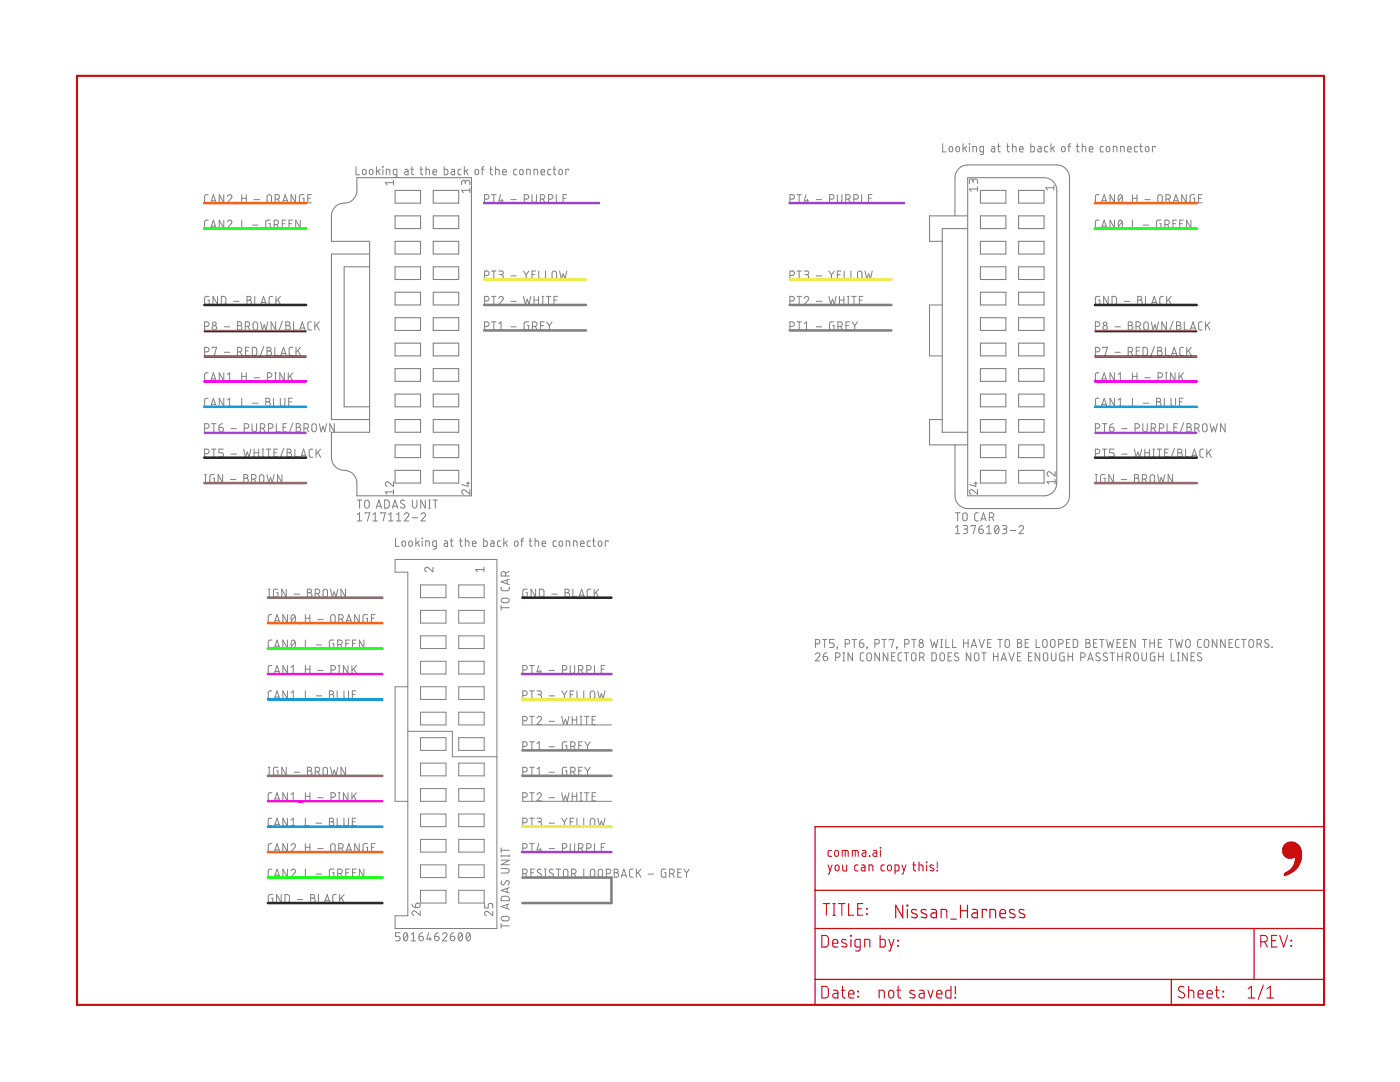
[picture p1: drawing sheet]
<svg xmlns="http://www.w3.org/2000/svg" width="279mm" height="216mm" viewBox="0 0 279 216" stroke-linecap="round" stroke-linejoin="round" font-family="sans-serif">
<g fill="none" stroke="#808080" stroke-width=".2">
<path d="M41.6 38.8l-.5 .1-.3 .3 .1 1.2 .7 .1M44.7 38.8v1.7l-.9-1.7v1.7M45.4 39.2a.44 .44 0 0 1 .6-.3 .44 .44 0 0 1 .1 .7l-.7 .9h.9M48.2 38.8v1.7M48.2 39.6h.9M49.1 38.8v1.7M50.7 39.8h1.1M53.4 39l.3-.2 .4 .2 .1 1a.44 .44 0 0 1-.5 .5 .44 .44 0 0 1-.4-.5zM54.9 39.7h.5a.44 .44 0 0 0 .4-.4 .44 .44 0 0 0-.4-.5h-.5v1.7M55.5 39.7l.3 .8M59 38.8v1.7l-.9-1.7v1.7M60.7 38.8l-.7 .1-.2 .2v1l.2 .3 .7 .1v-.9h-.3"/>
<path d="M61.4 39.6h.6M62.1 38.8h-.7v1.7h.7M71.1 33.3v1.6h.7M72.5 33.9l.2-.1 .3 .1 .1 .6a.36 .36 0 0 1-.4 .4 .36 .36 0 0 1-.4-.4zM73.8 33.9l.3-.1 .2 .1 .1 .6a.36 .36 0 0 1-.3 .4 .36 .36 0 0 1-.4-.4zM75.1 33.3v1.6M75.4 34.1l.4 .8M75.8 33.8l-.7 .5M76.3 33.3h.2zM76.4 33.8v1.1M77.1 34.9v-1.1l.7 .1v1M78.5 36.4h-1.6l.4 .5"/>
<path d="M78.5 36v.9M79.2 34.9h-.5l-.2-.2v-.6l.2-.3h.5v1.3l-.1 .3h-.5M80.8 33.8h.5l.1 .3v.8l-.5-.1-.2-.2 .1-.2 .6-.2M82 33.8h.5M82.2 33.3v1.4l.3 .2M83.8 33.8h.6M84 33.3v1.4l.4 .2M85 33.8l.7 .1v1M85 33.3v1.6M86.4 34.3h.7a.38 .38 0 0 0-.2-.5 .38 .38 0 0 0-.5 .3l.1 .7 .6 .1M88.6 33.3v1.6l.6-.1 .2-.2v-.6l-.2-.2h-.6M90.1 33.8h.5l.1 .3v.8l-.5-.1-.2-.2 .1-.2 .6-.2"/>
<path d="M92 33.8h-.4l-.2 .3 .1 .7 .5 .1M92.7 33.3v1.6M92.9 36.4a.46 .46 0 0 1 .4-.4 .46 .46 0 0 1 .5 .4v.5M92.9 36.7v-.4a.36 .36 0 0 0-.4-.3 .36 .36 0 0 0-.4 .3v.6M93 34.1l.4 .8M93.4 33.8l-.7 .5M93.8 38h-1.7l.4 .4M93.8 37.5v.9M94.9 33.9l.3-.1 .2 .1 .1 .6a.36 .36 0 0 1-.3 .4 .36 .36 0 0 1-.4-.4zM96.1 33.8h.5M96.6 33.3l-.3 .1-.1 1.5M96.7 39.7h.5a.44 .44 0 0 0 .4-.4 .44 .44 0 0 0-.4-.5h-.5v1.7"/>
<path d="M97.7 33.8h.6M97.9 33.3v1.4l.4 .2M98.1 38.8h.9M98.6 38.8v1.7M98.9 33.8l.7 .1v1M98.9 33.3v1.6M99.9 38.8l-.4 1.3h1M100.2 39.7v.8M100.3 34.3h.7a.39 .39 0 0 0-.2-.5 .39 .39 0 0 0-.5 .3l.1 .7 .6 .1M102 39.8h1M103.1 33.8h-.4l-.2 .3 .1 .7 .5 .1M103.8 33.9l.3-.1 .2 .1 .1 .6a.36 .36 0 0 1-.3 .4 .36 .36 0 0 1-.4-.4z"/>
<path d="M104.6 39.7h.5a.44 .44 0 0 0 .4-.4 .44 .44 0 0 0-.4-.5h-.5v1.7M105.1 34.9v-1.1l.7 .1v1M106.2 38.8v1.2a.44 .44 0 0 0 .4 .5 .44 .44 0 0 0 .5-.5v-1.2M106.6 34.9v-1.1l.7 .1v1M107.8 39.7h.5a.44 .44 0 0 0 .5-.4 .44 .44 0 0 0-.5-.5h-.5v1.7M108 34.3h.7a.38 .38 0 0 0-.3-.5 .38 .38 0 0 0-.4 .3l.1 .7 .6 .1M108.4 39.7l.4 .8M109.5 39.7h.4a.44 .44 0 0 0 .5-.4 .44 .44 0 0 0-.5-.5h-.4v1.7M110 33.8h-.5l-.2 .3 .1 .7 .6 .1M110.4 33.8h.5M110.6 33.3v1.4l.3 .2M111 38.8v1.7h.7"/>
<path d="M111.6 33.9l.3-.1 .2 .1 .1 .6a.36 .36 0 0 1-.3 .4 .36 .36 0 0 1-.4-.4zM112.4 39.6h.5M113.1 38.8h-.7v1.7h.7M113.5 34v-.2h-.6v1.1M157.6 39.7h.5a.44 .44 0 0 0 .5-.4 .44 .44 0 0 0-.5-.5h-.5v1.7M159 38.8h.9M159.5 38.8v1.7M160.9 38.8l-.4 1.3h.9M161.1 39.7v.8M162.9 39.8h1.1M165.6 39.7h.4a.44 .44 0 0 0 .5-.4 .44 .44 0 0 0-.5-.5h-.4v1.7M167.1 38.8v1.2a.46 .46 0 0 0 .5 .5 .46 .46 0 0 0 .4-.5v-1.2"/>
<path d="M168.8 39.7h.4a.44 .44 0 0 0 .5-.4 .44 .44 0 0 0-.5-.5h-.4v1.7M169.3 39.7l.4 .8M170.4 39.7h.5a.44 .44 0 0 0 .4-.4 .44 .44 0 0 0-.4-.5h-.5v1.7M172 38.8v1.7h.7M173.3 39.6h.6M174 38.8h-.7v1.7h.7M188.1 28.7v1.6h.7M189.5 29.3l.3-.1 .2 .1 .1 .7a.36 .36 0 0 1-.3 .3 .36 .36 0 0 1-.4-.3zM190.9 29.3l.2-.1 .3 .1 .1 .7a.36 .36 0 0 1-.4 .3 .36 .36 0 0 1-.3-.3zM192.2 28.7v1.6M192.5 29.5l.4 .8M192.9 29.2l-.7 .6"/>
<path d="M193.4 28.7l.1 .1zM193.5 29.2v1.1M194.2 30.3v-1.1l.6 .2 .1 .9M194.2 36.2a.46 .46 0 0 1 .4-.5 .46 .46 0 0 1 .5 .5v.4M194.2 36.4v-.3a.36 .36 0 0 0-.4-.4 .36 .36 0 0 0-.3 .4v.5M195.1 37.3v.9M195.1 37.7h-1.6l.3 .5M196.3 30.3l-.7-.1v-.7l.1-.3h.6v1.4l-.2 .2h-.5M197.9 29.2h.5l.1 .3v.8h-.5l-.2-.2 .1-.3 .6-.1M199.1 29.2h.5M199.3 28.7v1.4l.3 .2M200.9 29.2h.5"/>
<path d="M201.1 28.7v1.4l.3 .2M202.1 29.2l.7 .2v.9M202.1 28.7v1.6M203.5 29.8h.7a.38 .38 0 0 0-.3-.6 .38 .38 0 0 0-.4 .4l.1 .6 .6 .1M205.7 28.7v1.6h.6l.1-.3v-.7l-.7-.1M207.2 29.2h.4l.2 .3v.8h-.6l-.1-.2v-.3l.7-.1M209.1 29.2h-.5l-.1 .3 .1 .7 .5 .1M209.7 28.7v1.6M210.1 29.5l.4 .8M210.3 37.5h-1.6l.4 .4M210.3 37v.9M210.5 29.2l-.8 .6"/>
<path d="M212 29.3l.2-.1a.61 .61 0 0 1 .2 1.1h-.3l-.2-.2zM213.1 29.2h.6M213.7 28.7l-.4 .1v1.5M214.8 29.2h.5M215 28.7v1.4l.3 .2M216 29.2l.7 .2v.9M216 28.7v1.6M217.4 29.8h.7a.38 .38 0 0 0-.3-.6 .38 .38 0 0 0-.4 .4l.1 .6 .6 .1M219.3 38.8l-.5 .1-.2 .3v1l.2 .2 .5 .1M220.2 29.2h-.4l-.2 .3v.7l.6 .1M220.9 29.3l.2-.1a.61 .61 0 0 1 .2 1.1h-.3l-.2-.2zM222.2 30.3v-1.1l.7 .2v.9"/>
<path d="M222.4 38.8v1.7l-.9-1.7v1.7M223.4 38.9l.2-.1a.95 .95 0 0 1 0 1.7 1.06 1.06 0 0 1-.2-1.6zM223.6 30.3v-1.1l.7 .2 .1 .9M223.9 39.2l-.7 .9M225 29.8h.8a.38 .38 0 0 0-.3-.6 .38 .38 0 0 0-.5 .4l.1 .6 .7 .1M226 39.6h.9M226 38.8v1.7M226.9 38.8v1.7M227 29.2h-.4l-.2 .3 .1 .7 .5 .1M227.5 29.2h.5M227.6 28.7l.1 1.4 .3 .2M228.5 39.8h1.1"/>
<path d="M228.7 29.3l.2-.1a.61 .61 0 0 1 .2 1.1h-.3l-.2-.2zM230.5 29.4v-.2h-.5v1.1M231.2 39l.3-.2 .3 .2 .2 .3v.7a.46 .46 0 0 1-.5 .5 .46 .46 0 0 1-.4-.5zM232.7 39.7h.4a.44 .44 0 0 0 .5-.4 .44 .44 0 0 0-.5-.5h-.4v1.7M233.2 39.7l.4 .8M236.7 38.8v1.7l-.9-1.7v1.7M238.4 38.8l-.7 .1-.2 .2 .1 1.3 .8 .1v-.9h-.3M239.2 39.6h.5M239.9 38.8h-.7v1.7h.7M41.6 43.9h-.5l-.3 .4 .1 1 .2 .2h.5M41.7 59.1h-.5l-.3 .3-.1 1 .3 .3 .6 .1v-.9h-.2M42.1 45.5l.5-1.6 .5 1.6"/>
<path d="M42.1 40.5l.5-1.7 .5 1.7M42.2 40h.8M42.2 45.1h.8M43.4 59.1v1.7l-.9-1.7v1.7M44.2 59.1l.6 .1 .2 .2 .1 .9-.3 .4-.6 .1zM44.7 43.9v1.6l-.9-1.6v1.6M45.4 44.3a.44 .44 0 0 1 .6-.4 .44 .44 0 0 1 .1 .7l-.7 .9h.9M46.9 40.6h.7M46.9 45.7h.7M48.2 43.9v1.6h.8M49.3 59.1h.4a.37 .37 0 0 1 .4 .4 .37 .37 0 0 1-.4 .4 .44 .44 0 0 1 .5 .4 .44 .44 0 0 1-.5 .5h-.4zM49.3 59.9h.4"/>
<path d="M50.4 44.9h1.1M50.8 59.1v1.7h.8M53.9 43.9h-.6l-.2 .2-.1 1.1 .3 .3h.6v-.9h-.2M54.4 59.1l-.6 .1-.1 .3v1.1l.2 .1 .5 .1M54.7 44.8h.5a.44 .44 0 0 0 .4-.4 .44 .44 0 0 0-.4-.5h-.5v1.6M55.1 59.1v1.7M55.2 44.8l.4 .7M55.4 59.8l.6 1M56 59.1l-.9 1M56.3 44.6h.6M56.4 40.5l.5-1.7 .6 1.7M56.5 40h.8"/>
<path d="M57 43.9h-.7v1.6h.7M57.7 44.6h.5M58.4 43.9h-.7v1.6h.7M59.9 43.9v1.6l-.9-1.6v1.6M96.7 55h.5a.44 .44 0 0 0 .4-.5 .44 .44 0 0 0-.4-.4h-.5v1.6M98.1 59.1h.9M98.1 54.1h.9M98.6 54.1v1.6M98.6 59.1v1.7M99.5 54.1h.6a.36 .36 0 0 1 .4 .3 .36 .36 0 0 1-.4 .4h-.4M99.5 59.5a.44 .44 0 0 1 .7-.3 .44 .44 0 0 1 .1 .7l-.8 .9h1M100 54.8a.44 .44 0 0 1 .5 .4 .44 .44 0 0 1-.5 .5h-.5"/>
<path d="M102 55.1h1M104.5 54.1l.5 .7M104.5 59.1l.4 1.7 .3-1.1 .4 1.1 .3-1.7M105 54.8v.9M105.5 54.1l-.5 .7M106.2 54.8h.5M106.6 59.1v1.7M106.6 59.9h.9M106.9 54.1h-.7v1.6h.7M107.5 59.1v1.7M107.5 54.1v1.6h.7M108.2 59.1h.3"/>
<path d="M108.3 59.1v1.7M108.9 54.1v1.6h.7M109 59.1h.9M109.5 59.1v1.7M110.3 54.2l.3-.1 .4 .1 .1 1a.46 .46 0 0 1-.5 .5 .46 .46 0 0 1-.4-.5zM110.6 59.9h.5M111.3 59.1h-.7v1.7h.7M111.7 54.1l.3 1.6 .4-1.1 .4 1.1 .3-1.6M157.6 55h.5a.44 .44 0 0 0 .5-.5 .44 .44 0 0 0-.5-.4h-.5v1.6M159 59.1h.9M159 54.1h.9M159.5 54.1v1.6"/>
<path d="M159.5 59.1v1.7M160.5 54.1h.5a.36 .36 0 0 1 .4 .3 .36 .36 0 0 1-.4 .4h-.3M160.5 59.5a.44 .44 0 0 1 .6-.3 .44 .44 0 0 1 .2 .7l-.8 .9h.9M161 54.8a.44 .44 0 0 1 .4 .4 .44 .44 0 0 1-.4 .5h-.5M162.9 55.1h1.1M165.4 54.1l.5 .7M165.4 59.1l.4 1.7 .4-1.1 .3 1.1 .4-1.7M165.9 54.8v.9M166.5 54.1l-.6 .7M167.1 54.8h.6M167.5 59.9h.9M167.5 59.1v1.7"/>
<path d="M167.8 54.1h-.7v1.6h.7M168.4 59.1v1.7M168.5 54.1v1.6h.7M169.1 59.1h.4M169.3 59.1v1.7M169.8 54.1v1.6h.7M170 59.1h.9M170.4 59.1v1.7M171.3 54.2l.3-.1 .3 .1 .1 1a.44 .44 0 0 1-.4 .5 .44 .44 0 0 1-.5-.5zM171.5 59.9h.5M172.2 59.1h-.7v1.7h.7M172.6 54.1l.4 1.6 .4-1.1 .3 1.1 .4-1.6"/>
<path d="M219.3 43.9h-.5l-.2 .4v1l.2 .2h.5M219.5 59.1h-.5l-.4 .3v1l.2 .3 .7 .1v-.9h-.3M219.8 40.5l.6-1.7 .5 1.7M219.8 45.5l.6-1.6 .5 1.6M219.9 40h.9M219.9 45.1h.9M221.2 59.1v1.7l-.9-1.7v1.7M221.9 59.1l.7 .1 .2 .2v.9l-.2 .4-.7 .1zM222.4 43.9v1.6l-.9-1.6v1.6M223.4 44l.2-.1a.93 .93 0 0 1 0 1.6 1.02 1.02 0 0 1-.2-1.5zM223.9 44.3l-.7 .9M224.6 40.6h.8"/>
<path d="M224.6 45.7h.8M226 43.9v1.6h.7M227.1 59.1h.4a.37 .37 0 0 1 .4 .4 .37 .37 0 0 1-.4 .4 .44 .44 0 0 1 .5 .4 .44 .44 0 0 1-.5 .5h-.4zM227.1 59.9h.4M228.2 44.9h1M228.6 59.1v1.7h.7M231.7 43.9h-.7l-.2 .2v1.1l.2 .3h.7v-.9h-.3M232.2 59.1l-.6 .1-.1 .3v1.1l.2 .1 .5 .1M232.5 44.8h.4a.44 .44 0 0 0 .5-.4 .44 .44 0 0 0-.5-.5h-.4v1.6M232.8 59.1v1.7M233 44.8l.4 .7M233.2 59.8l.5 1"/>
<path d="M233.7 59.1l-.9 1M234.1 44.6h.5M234.1 40.5l.6-1.7 .5 1.7M234.3 40h.8M234.8 43.9h-.7v1.6h.7M235.4 44.6h.6M236.2 43.9h-.8v1.6h.8M237.7 43.9v1.6l-.9-1.6v1.6M40.8 70.2h.5a.46 .46 0 0 0 .4-.4 .46 .46 0 0 0-.4-.5h-.5v1.6M40.8 65.1h.5a.46 .46 0 0 0 .4-.4 .46 .46 0 0 0-.4-.5h-.5v1.6M41.6 79.5h-.5l-.3 .3 .1 1.2 .7 .1M41.6 74.4h-.5l-.3 .3 .1 1.1 .2 .2h.5"/>
<path d="M42.1 76l.5-1.6 .5 1.6M42.2 75.6h.8M42.3 69.5v-.2h.9l-.4 1.6M44.7 74.4v1.6l-.9-1.6v1.6M44.7 79.5v1.6l-.9-1.6v1.6M44.7 65.2h1.1M44.7 70.3h1.1M45.4 79.8l.4-.3v1.6M45.4 74.7l.4-.3v1.6M45.4 76h.9M46.6 60.1h1.1M46.9 76.2h.7"/>
<path d="M47.4 70.2h.4a.46 .46 0 0 0 .5-.4 .46 .46 0 0 0-.5-.5h-.4v1.6M47.4 64.2h.5a.37 .37 0 0 1 .3 .4 .37 .37 0 0 1-.3 .4 .44 .44 0 0 1 .4 .4 .44 .44 0 0 1-.4 .4h-.5zM47.4 65h.5M47.9 70.2l.4 .7M48.2 74.4v1.6M48.2 79.5v1.6h.8M48.2 75.1h.9M49 65.1h.4a.46 .46 0 0 0 .4-.4 .46 .46 0 0 0-.4-.5h-.4v1.6M49 70h.5M49.1 74.4v1.6M49.5 65.1l.3 .7M49.7 69.3h-.7v1.6h.7"/>
<path d="M50.4 69.3h.6l.2 .3v1.1l-.2 .2h-.6zM50.6 64.4l.3-.2 .4 .2 .1 1a.46 .46 0 0 1-.4 .4 .46 .46 0 0 1-.5-.4zM50.7 75.4h1.1M52 64.2l.4 1.6 .3-1 .4 1 .3-1.6M52 60.8l.6-1.7 .5 1.7M52.2 60.4h.8M52.6 69.1l-.7 2M53 79.5h.5a.36 .36 0 0 1 .4 .3 .36 .36 0 0 1-.4 .4 .46 .46 0 0 1 .5 .4 .46 .46 0 0 1-.5 .5h-.5zM53.3 69.3h.4a.36 .36 0 0 1 .4 .4 .36 .36 0 0 1-.4 .3 .46 .46 0 0 1 .5 .5 .46 .46 0 0 1-.5 .4h-.4zM53.3 70h.4M53.4 75.3h.4a.46 .46 0 0 0 .5-.5 .46 .46 0 0 0-.5-.4h-.4v1.6M54.6 79.5v1.6h.7"/>
<path d="M54.8 76h.4M54.8 74.4h.4M54.8 69.3v1.6h.8M55 74.4v1.6M55 64.2v1.6l-.9-1.6v1.6M55.9 79.5v1.1a.46 .46 0 0 0 .5 .5 .46 .46 0 0 0 .5-.5v-1.1M56 70.9l.6-1.6 .5 1.6M56.2 70.5h.8M56.4 64.1l-.8 1.9M56.7 74.4v1.6l-.9-1.6v1.6M57 64.2h.5a.37 .37 0 0 1 .3 .4 .37 .37 0 0 1-.3 .4 .44 .44 0 0 1 .4 .4 .44 .44 0 0 1-.4 .4h-.5zM57 65h.5"/>
<path d="M57.5 74.4v1.6M57.9 75l.5 1M58.3 79.5h-.7v1.6h.7M58.4 69.3h-.5l-.2 .4v1l.2 .2h.5M58.4 74.4l-.9 1M58.6 64.2v1.6h.7M59.1 69.3v1.6M59.4 69.9l.6 1M59.8 65.8l.5-1.6 .6 1.6M59.9 65.4h.8M60 69.3l-.9 1M62.2 64.2l-.5 .1-.3 .3 .1 1 .2 .2h.5"/>
<path d="M62.8 64.2v1.6M63.2 64.9l.5 .9M63.7 64.2l-.9 1M96.7 65.1h.5a.46 .46 0 0 0 .4-.4 .46 .46 0 0 0-.4-.5h-.5v1.6M96.7 60h.5a.46 .46 0 0 0 .4-.4 .46 .46 0 0 0-.4-.5h-.5v1.7M98.1 64.2h.9M98.6 64.2v1.6M99.5 64.6l.5-.4v1.6M99.5 65.8h1M102 60.1h1M102 65.2h1M105.5 64.2h-.5l-.4 .3v1l.2 .3h.7v-.8h-.3"/>
<path d="M106.3 65.1h.4a.46 .46 0 0 0 .5-.4 .46 .46 0 0 0-.5-.5h-.4v1.6M106.8 65.1l.4 .7M107.9 65h.5M108.2 60.8h.3M108.6 64.2h-.7v1.6h.7M109.1 64.2l.5 .8M109.6 65v.8M110.2 64.2l-.6 .8M157.6 65.1h.5a.46 .46 0 0 0 .5-.4 .46 .46 0 0 0-.5-.5h-.5v1.6M157.6 60h.5a.46 .46 0 0 0 .5-.4 .46 .46 0 0 0-.5-.5h-.5v1.7M159 64.2h.9M159.5 64.2v1.6"/>
<path d="M160.5 65.8h.9M160.5 64.6l.5-.4v1.6M162.9 60.1h1.1M162.9 65.2h1.1M166.5 64.2h-.6l-.3 .3-.1 1 .3 .3h.7v-.8h-.3M167.2 65.1h.5a.46 .46 0 0 0 .4-.4 .46 .46 0 0 0-.4-.5h-.5v1.6M167.8 65.1l.3 .7M168.8 65h.6M169.1 60.8h.4M169.6 64.2h-.8v1.6h.8M170.1 64.2l.5 .8M170.6 65v.8"/>
<path d="M171.1 64.2l-.5 .8M188 60.9h-2.5v10.1h2.5M218.6 70.2h.5a.46 .46 0 0 0 .4-.4 .46 .46 0 0 0-.4-.5h-.5v1.6M218.6 65.1h.5a.46 .46 0 0 0 .4-.4 .46 .46 0 0 0-.4-.5h-.5v1.6M219.3 79.5h-.5l-.2 .3v1.1l.2 .2h.5M219.3 74.4h-.5l-.2 .3v1.1l.2 .2h.5M219.8 76l.6-1.6 .5 1.6M219.9 75.6h.9M220.1 69.5v-.2h.9l-.5 1.6M222.4 74.4v1.6l-.9-1.6v1.6M222.4 79.5v1.6l-.9-1.6v1.6M222.5 65.2h1.1"/>
<path d="M222.5 70.3h1.1M223.1 76h.9M223.1 79.8l.5-.3v1.6M223.1 74.7l.5-.3v1.6M224.4 60.1h1.1M224.6 76.2h.8M225.1 70.2h.5a.46 .46 0 0 0 .5-.4 .46 .46 0 0 0-.5-.5h-.5v1.6M225.2 64.2h.4a.37 .37 0 0 1 .4 .4 .37 .37 0 0 1-.4 .4 .44 .44 0 0 1 .5 .4 .44 .44 0 0 1-.5 .4h-.4zM225.2 65h.4M225.7 70.2l.4 .7M226 79.5v1.6h.7M226 75.1h.9"/>
<path d="M226 74.4v1.6M226.7 65.1h.5a.46 .46 0 0 0 .4-.4 .46 .46 0 0 0-.4-.5h-.5v1.6M226.8 70h.5M226.9 74.4v1.6M227.3 65.1l.3 .7M227.5 69.3h-.7v1.6h.7M228.1 69.3h.6l.3 .3v.9l-.3 .4h-.6zM228.4 64.4l.3-.2 .3 .2 .2 1a.46 .46 0 0 1-.5 .4 .46 .46 0 0 1-.4-.4v-.7zM228.5 75.4h1.1M229.8 64.2l.3 1.6 .4-1 .3 1 .4-1.6M229.8 60.8l.6-1.7 .5 1.7M230 60.4h.8"/>
<path d="M230.4 69.1l-.7 2M230.8 79.5h.5a.36 .36 0 0 1 .3 .3 .36 .36 0 0 1-.3 .4 .46 .46 0 0 1 .4 .4 .46 .46 0 0 1-.4 .5h-.5zM231.1 69.3h.4a.36 .36 0 0 1 .4 .4 .36 .36 0 0 1-.4 .3 .46 .46 0 0 1 .4 .5 .46 .46 0 0 1-.4 .4h-.4zM231.1 70h.4M231.1 75.3h.5a.46 .46 0 0 0 .4-.5 .46 .46 0 0 0-.4-.4h-.5v1.6M232.4 79.5v1.6h.7M232.6 76h.3M232.6 74.4h.3M232.6 69.3v1.6h.7M232.7 74.4v1.6M232.8 64.2v1.6l-.9-1.6v1.6M233.7 79.5v1.1a.46 .46 0 0 0 .5 .5 .46 .46 0 0 0 .4-.5v-1.1"/>
<path d="M233.8 70.9l.5-1.6 .6 1.6M233.9 70.5h.9M234.1 64.1l-.7 1.9M234.5 74.4v1.6l-.9-1.6v1.6M234.8 64.2h.4a.37 .37 0 0 1 .4 .4 .37 .37 0 0 1-.4 .4 .44 .44 0 0 1 .5 .4 .44 .44 0 0 1-.5 .4h-.4zM234.8 65h.4M235.3 74.4v1.6M235.6 75l.6 1M236.1 79.5h-.7v1.6h.7M236.2 69.3h-.5l-.2 .4v1l.2 .2h.5M236.2 74.4l-.9 1M236.3 64.2v1.6h.8"/>
<path d="M236.8 69.3v1.6M237.2 69.9l.5 1M237.6 65.8l.5-1.6 .5 1.6M237.7 65.4h.8M237.7 69.3l-.9 1M239.9 64.2l-.5 .1-.2 .3v1l.2 .2h.5M240.6 64.2v1.6M240.9 64.9l.6 .9M241.5 64.2l-.9 1M40.8 90.5h.5a.46 .46 0 0 0 .4-.4 .46 .46 0 0 0-.4-.5h-.5v1.6M40.8 85.4h.5a.46 .46 0 0 0 .4-.4 .46 .46 0 0 0-.4-.5h-.5v1.7M40.8 96.3h.4"/>
<path d="M40.8 94.7h.4M41 94.7v1.6M42.1 81.1l.5-1.6 .5 1.6M42.2 80.7h.8M42.2 89.6h.9M42.2 84.5h.9M42.7 84.5v1.7M42.7 89.6v1.6M42.8 94.7h-.7l-.2 .2 .1 1.3 .8 .1v-.9h-.3M43.7 85.3h.5a.45 .45 0 0 1 .4 .5 .45 .45 0 0 1-.5 .4 .45 .45 0 0 1-.4-.5zM44.4 84.5l-.6 .3-.1 .5M44.4 94.7v1.6l-.9-1.6v1.6"/>
<path d="M44.6 89.6h-.9v.7h.5a.46 .46 0 0 1 .4 .5 .46 .46 0 0 1-.4 .4h-.5M45.4 81.1h.9M46 95.7h1.1M46.1 90.6h1.1M46.1 85.5h1.1M46.9 81.3h.7M48.6 89.6l.4 1.6 .3-1 .4 1 .4-1.6M48.7 94.7h.4a.36 .36 0 0 1 .4 .4 .36 .36 0 0 1-.4 .3 .46 .46 0 0 1 .5 .5 .46 .46 0 0 1-.5 .4h-.4zM48.7 95.4h.4M48.7 85.4h.5a.46 .46 0 0 0 .5-.4 .46 .46 0 0 0-.5-.5h-.5v1.7M50.2 95.6h.5a.46 .46 0 0 0 .4-.4 .46 .46 0 0 0-.4-.5h-.5v1.6M50.3 84.5v1.2a.46 .46 0 0 0 .4 .5 .46 .46 0 0 0 .5-.5v-1.2"/>
<path d="M50.4 80.5h1.1M50.7 90.3h.9M50.7 89.6v1.6M50.8 95.6l.3 .7M51.6 89.6v1.6M51.9 94.8l.3-.1 .3 .1 .2 1.1a.44 .44 0 0 1-.5 .4 .44 .44 0 0 1-.4-.4zM52 85.4h.4a.46 .46 0 0 0 .5-.4 .46 .46 0 0 0-.5-.5h-.4v1.7M52.3 89.6h.3M52.3 91.2h.3M52.5 89.6v1.6M52.5 85.4l.4 .8M53 80.2h.5"/>
<path d="M53.2 89.6h.9M53.3 94.7l.3 1.6 .4-1.1 .4 1.1 .3-1.6M53.6 85.4h.5a.46 .46 0 0 0 .4-.4 .46 .46 0 0 0-.4-.5h-.5v1.7M53.6 89.6v1.6M54.7 90.3h.5M55.1 84.5v1.7h.8M55.4 89.6h-.7v1.6h.7M56.3 94.7v1.6l-.9-1.6v1.6M56.5 85.3h.5M56.6 89.5l-.7 1.9M57.2 84.5h-.7v1.7h.7M57.3 89.6h.4a.36 .36 0 0 1 .4 .4 .36 .36 0 0 1-.4 .3 .46 .46 0 0 1 .5 .5 .46 .46 0 0 1-.5 .4h-.4z"/>
<path d="M57.3 90.3h.4M57.6 80.2h.6M58.5 84.4l-.8 1.9M58.8 89.6v1.6h.8M59.1 84.5h.5a.36 .36 0 0 1 .3 .4 .36 .36 0 0 1-.3 .4 .46 .46 0 0 1 .4 .4 .46 .46 0 0 1-.4 .5h-.5zM59.1 85.3h.5M60 91.2l.6-1.6 .5 1.6M60.2 90.8h.8M60.7 85.4h.4a.46 .46 0 0 0 .5-.4 .46 .46 0 0 0-.5-.5h-.4v1.7M61.2 85.4l.4 .8M62.4 84.7l.3-.2 .3 .2a1.33 1.33 0 0 1 .1 1.2l-.4 .3-.4-.3zM62.4 89.6h-.5l-.2 .4v1l.2 .2h.5"/>
<path d="M63.1 89.6v1.6M63.4 90.3l.6 .9M63.7 84.5l.4 1.7 .4-1.1 .3 1.1 .4-1.7M64 89.6l-.9 1M66.7 84.5v1.7l-.9-1.7v1.7M71.3 99.8h.9M71.8 99.8v1.6M72.9 99.9l.3-.1 .3 .1a1.33 1.33 0 0 1 .1 1.2l-.4 .3-.4-.3v-.9zM76.8 99.8h.6l.2 .3 .1 .8-.3 .5h-.6zM78.5 96.1v.9l-.9-.7a.44 .44 0 0 0-.7 .1 .44 .44 0 0 0 .4 .6M78.5 97.7v.9M78.5 98.1h-1.6l.4 .5"/>
<path d="M80.7 99.9l-.2-.1a.37 .37 0 0 0-.5 .1 .37 .37 0 0 0 .1 .6l.5 .2a.37 .37 0 0 1 .1 .5 .37 .37 0 0 1-.5 .2l-.3-.2M82.3 99.8v1.1a.46 .46 0 0 0 .5 .5 .46 .46 0 0 0 .4-.5v-1.1M84.9 99.8v1.6l-.9-1.6v1.6M85.5 99.8h.4M85.7 99.8v1.6M86.4 99.8h.9M86.9 99.8v1.6M93 96.4h.8M93.4 96.1v.9l-1.3-.3M93.8 97.7v.9l-.9-.7a.44 .44 0 0 0-.8 .1 .44 .44 0 0 0 .4 .6M194.4 96.4h.7M194.7 96.1v.9l-1.2-.3"/>
<path d="M195.1 97.7v.9l-.9-.7a.44 .44 0 0 0-.7 .1 .44 .44 0 0 0 .3 .6M210.6 94.1v.9l-.9-.7a.44 .44 0 0 0-.7 .1 .44 .44 0 0 0 .3 .6M210.6 96.1h-1.6l.3 .5M210.6 95.7v.9M218.6 90.5h.5a.46 .46 0 0 0 .4-.4 .46 .46 0 0 0-.4-.5h-.5v1.6M218.6 85.4h.5a.46 .46 0 0 0 .4-.4 .46 .46 0 0 0-.4-.5h-.5v1.7M218.6 96.3h.4M218.6 94.7h.4M218.8 94.7v1.6M219.8 81.1l.6-1.6 .5 1.6M219.9 80.7h.9M220 89.6h.9"/>
<path d="M220 84.5h.9M220.4 84.5v1.7M220.4 89.6v1.6M220.5 94.7l-.8 .1-.1 .3 .1 1.1 .8 .1v-.9h-.2M221.4 85.3h.6a.45 .45 0 0 1 .4 .5 .45 .45 0 0 1-.5 .4 .45 .45 0 0 1-.5-.5zM222.2 84.5l-.2 .1a.66 .66 0 0 0-.6 .7M222.2 94.7v1.6l-.9-1.6v1.6M222.4 89.6h-1v.7h.6a.46 .46 0 0 1 .4 .5 .46 .46 0 0 1-.4 .4h-.6M223.1 81.1h.9M223.8 95.7h1.1M223.9 90.6h1M223.9 85.5h1"/>
<path d="M224.6 81.3h.8M226.4 89.6l.3 1.6 .4-1 .4 1 .3-1.6M226.4 94.7h.5a.36 .36 0 0 1 .3 .4 .36 .36 0 0 1-.3 .3 .46 .46 0 0 1 .4 .5 .46 .46 0 0 1-.4 .4h-.5zM226.4 95.4h.5M226.5 85.4h.5a.46 .46 0 0 0 .4-.4 .46 .46 0 0 0-.4-.5h-.5v1.7M228 95.6h.4a.46 .46 0 0 0 .5-.4 .46 .46 0 0 0-.5-.5h-.4v1.6M228.1 84.5v1.2a.44 .44 0 0 0 .4 .5 .44 .44 0 0 0 .5-.5v-1.2M228.2 80.5h1M228.5 90.3h.9M228.5 89.6v1.6M228.5 95.6l.4 .7M229.4 89.6v1.6"/>
<path d="M229.7 94.8l.3-.1 .3 .1a1.33 1.33 0 0 1 .1 1.3l-.4 .2-.3-.1-.2-.3zM229.7 85.4h.5a.46 .46 0 0 0 .4-.4 .46 .46 0 0 0-.4-.5h-.5v1.7M230.1 89.6h.3M230.1 91.2h.3M230.2 89.6v1.6M230.3 85.4l.3 .8M230.8 80.2h.5M230.9 89.6h.9M231 94.7l.4 1.6 .4-1.1 .3 1.1 .4-1.6M231.4 85.4h.4a.46 .46 0 0 0 .5-.4 .46 .46 0 0 0-.5-.5h-.4v1.7M231.4 89.6v1.6M232.4 90.3h.6"/>
<path d="M232.9 84.5v1.7h.7M233.2 89.6h-.8v1.6h.8M234 94.7v1.6l-.9-1.6v1.6M234.3 85.3h.5M234.4 89.5l-.7 1.9M235 84.5h-.7v1.7h.7M235.1 89.6h.4a.36 .36 0 0 1 .4 .4 .36 .36 0 0 1-.4 .3 .46 .46 0 0 1 .5 .5 .46 .46 0 0 1-.5 .4h-.4zM235.1 90.3h.4M235.4 80.2h.5M236.2 84.4l-.7 1.9M236.6 89.6v1.6h.7M236.9 84.5h.4a.36 .36 0 0 1 .4 .4 .36 .36 0 0 1-.4 .4 .46 .46 0 0 1 .5 .4 .46 .46 0 0 1-.5 .5h-.4z"/>
<path d="M236.9 85.3h.4M237.8 91.2l.6-1.6 .5 1.6M238 90.8h.8M238.4 85.4h.5a.46 .46 0 0 0 .4-.4 .46 .46 0 0 0-.4-.5h-.5v1.7M239 85.4l.3 .8M240.1 84.7l.3-.2 .4 .2 .1 1a.46 .46 0 0 1-.5 .5 .46 .46 0 0 1-.4-.5zM240.2 89.6h-.5l-.2 .4 .1 1.1 .6 .1M240.8 89.6v1.6M241.2 90.3l.5 .9M241.5 84.5l.4 1.7 .3-1.1 .4 1.1 .3-1.7M241.7 89.6l-.9 1M244.5 84.5v1.7l-.9-1.7v1.7"/>
<path d="M53.5 119.2h.4M53.5 117.6h.4M53.7 117.6v1.6M55.5 117.6h-.7l-.2 .2v1l.2 .3 .7 .1v-.9h-.3M57.1 117.6v1.6l-.9-1.6v1.6M58.7 118.6h1.1M61.4 117.6h.4a.36 .36 0 0 1 .4 .3 .36 .36 0 0 1-.4 .4 .44 .44 0 0 1 .5 .4 .44 .44 0 0 1-.5 .5h-.4zM61.4 118.3h.4M62.9 118.4h.5a.44 .44 0 0 0 .4-.4 .44 .44 0 0 0-.4-.4h-.5v1.6M63.5 118.4l.3 .8M64.6 117.7l.3-.1 .3 .1 .2 1a.44 .44 0 0 1-.5 .5 .44 .44 0 0 1-.4-.5zM66 117.6l.3 1.6 .4-1.1 .4 1.1 .3-1.6"/>
<path d="M69 117.6v1.6l-.9-1.6v1.6M71.3 102.7l.5-.4v1.6M71.3 103.9h.9M72.9 102.5v-.2h.9l-.5 1.6M74.4 103.9h.9M74.4 102.7l.5-.4v1.6M75.1 101.4l.5-1.6 .6 1.6M75.2 101h.8M76 102.5v-.2h.9l-.4 1.6M77.6 103.9h.9M77.6 102.7l.4-.4v1.6M78.3 101.4l.5-1.6 .6 1.6"/>
<path d="M78.4 101h.8M78.8 111.6h20.4v73.7h-20.4v-2.6h2.6v-68.5h-2.6zM78.9 107.4v1.6h.8M79.1 103.9h.9M79.1 102.7l.5-.4v1.6M80.3 108l.3-.1 .2 .1 .1 .7a.36 .36 0 0 1-.3 .3 .36 .36 0 0 1-.4-.3zM80.7 102.7a.44 .44 0 0 1 .6-.4 .44 .44 0 0 1 .1 .7l-.7 .9h.9M81.7 108l.2-.1 .3 .1 .1 .7a.36 .36 0 0 1-.4 .3 .36 .36 0 0 1-.3-.3zM82.3 103.3h1.1M83 107.4v1.6M83.3 108.2l.4 .8M83.7 107.9l-.7 .6"/>
<path d="M83.9 116.7h5.1v2.6h-5.1zM84 102.7a.44 .44 0 0 1 .7-.4 .44 .44 0 0 1 .1 .7l-.8 .9h.9M84.2 107.4l.1 .1zM84.3 107.9v1.1M85 109v-1.1l.6 .2 .1 .9M85.5 101.4h.4M86.4 113.2v.9l-.9-.8a.45 .45 0 0 0-.7 .2 .45 .45 0 0 0 .3 .6M87.1 109h-.6l-.1-.1v-.7l.1-.3h.6v1.4l-.2 .2-.5 .1M88.7 107.9h.5l.1 .3v.8h-.5l-.2-.2 .1-.3 .6-.1M89.9 107.9h.5M90.1 107.4v1.5l.3 .1M91.5 116.7h5.1v2.6h-5.1z"/>
<path d="M91.7 107.9h.5M91.9 107.4v1.5l.3 .1M92.9 107.9l.7 .2v.9M92.9 107.4v1.6M94.3 108.5h.7a.38 .38 0 0 0-.3-.5 .38 .38 0 0 0-.4 .3l.1 .6 .6 .1M96.5 107.4v1.6h.6l.1-.9-.1-.2h-.6M96.6 113.2v.9M96.6 113.6h-1.7l.4 .5M98 107.9h.4l.2 .3v.8h-.6l-.1-.2v-.3l.7-.1M99.9 107.9h-.5l-.1 .3 .1 .7 .5 .1M100 117.1v.5l.4 .3 1.1-.1 .1-.7M100.1 119.5l1.1-.1a.46 .46 0 0 1 .4 .4 .46 .46 0 0 1-.4 .5h-.7l-.4-.2-.1-.3z"/>
<path d="M100.5 107.4v1.6M100.9 108.2l.4 .8M100.9 114.9v-.4a.44 .44 0 0 0-.4-.5 .44 .44 0 0 0-.5 .5v.4h1.6M101.2 115.7v.8M101.3 107.9l-.8 .6M101.6 115.6l-1.6 .5 1.6 .5M101.6 114l-.7 .4M102.8 108l.2-.1 .3 .1 .1 .7a.37 .37 0 0 1-.4 .3 .37 .37 0 0 1-.3-.3zM103.9 107.9h.6M104.5 107.4l-.4 .1v1.5M105.2 117.6h-.7l-.1 .2-.1 1 .2 .3 .7 .1v-.9h-.2M105.6 107.9h.6"/>
<path d="M105.8 107.4v1.5l.4 .1M106.8 107.9l.7 .2v.9M106.8 107.4v1.6M106.9 117.6v1.6l-.9-1.6v1.6M107.7 117.6h.6l.2 .2 .1 .9-.3 .4-.6 .1zM108.2 108.5h.7a.38 .38 0 0 0-.2-.5 .38 .38 0 0 0-.5 .3l.1 .6 .6 .1M110.1 118.6h1.1M111 107.9h-.4l-.2 .3 .1 .7 .5 .1M111.7 108l.2-.1 .3 .1 .1 .7a.36 .36 0 0 1-.4 .3 .36 .36 0 0 1-.3-.3zM112.8 117.6h.4a.36 .36 0 0 1 .4 .3 .36 .36 0 0 1-.4 .4 .44 .44 0 0 1 .5 .4 .44 .44 0 0 1-.5 .5h-.4zM112.8 118.3h.4M113 109v-1.1l.7 .2v.9"/>
<path d="M114.3 117.6v1.6h.8M114.4 109v-1.1l.7 .2 .1 .9M115.5 119.2l.6-1.6 .5 1.6M115.7 118.8h.8M115.8 108.5h.8a.38 .38 0 0 0-.3-.5 .38 .38 0 0 0-.5 .3l.1 .6 .7 .1M117.8 107.9h-.4l-.2 .3 .1 .7 .5 .1M117.9 117.6h-.5l-.2 .3v1.1l.2 .1 .5 .1M118.3 107.9h.5M118.4 107.4l.1 1.5 .3 .1M118.6 117.6v1.6M118.9 118.2l.6 1M119.5 117.6l-.9 1"/>
<path d="M119.5 108l.3-.1 .2 .1 .1 .7a.37 .37 0 0 1-.3 .3 .37 .37 0 0 1-.4-.3zM121.3 108.1v-.2h-.5v1.1M190.7 105.2l.4-.3v1.6M190.7 102.3h.9M190.7 106.5h.9M191.1 102.3v1.6M192.2 104.9h.6a.36 .36 0 0 1 .3 .3 .36 .36 0 0 1-.3 .4h-.4M192.3 102.4l.3-.1 .3 .1 .1 1.1a.44 .44 0 0 1-.4 .4 .44 .44 0 0 1-.5-.4zM192.7 105.6a.46 .46 0 0 1 .4 .4 .46 .46 0 0 1-.4 .5h-.5M193.8 105v-.1h.9l-.5 1.6M195.2 102.3h-.5l-.2 .4v1l.2 .2h.5M195.3 105.6h.6a.45 .45 0 0 1 .3 .5 .45 .45 0 0 1-.4 .4 .45 .45 0 0 1-.5-.5z"/>
<path d="M195.7 103.9l.6-1.6 .5 1.6M195.9 103.5h.8M196.1 104.9l-.5 .1-.3 .6M196.9 106.5h.9M196.9 105.2l.5-.3v1.6M197.4 103.2h.5a.46 .46 0 0 0 .5-.4 .46 .46 0 0 0-.5-.5h-.5v1.6M198 103.2l.4 .7M198.7 105l.2-.1a.95 .95 0 0 1 0 1.6 1.06 1.06 0 0 1-.2-1.5zM199.3 105.2l-.7 .9M200 104.9h.6a.36 .36 0 0 1 .4 .3 .36 .36 0 0 1-.4 .4h-.4M200.5 105.6a.46 .46 0 0 1 .5 .4 .46 .46 0 0 1-.5 .5h-.5M201.6 105.9h1.1"/>
<path d="M203.4 105.2a.45 .45 0 0 1 .6-.3 .45 .45 0 0 1 .2 .7l-.8 .9h.9M54.3 137.9h-.5l-.3 .3 .1 1.1 .2 .2h.5M54.3 127.7h-.5l-.3 .4 .1 1 .2 .2h.5M54.3 122.6l-.5 .1-.3 .3 .1 1 .2 .2h.5M54.3 132.8h-.5l-.3 .4 .1 1 .2 .2h.5M54.8 139.5l.5-1.6 .5 1.6M54.8 129.3l.5-1.6 .5 1.6M54.8 124.2l.5-1.6 .5 1.6M54.8 134.4l.5-1.6 .5 1.6M54.9 139.1h.8M54.9 128.9h.8M54.9 123.8h.8"/>
<path d="M54.9 134h.8M57.4 122.6v1.6l-.9-1.6v1.6M57.4 127.7v1.6l-.9-1.6v1.6M57.4 132.8v1.6l-.9-1.6v1.6M57.4 137.9v1.6l-.9-1.6v1.6M58.1 134.4h.9M58.1 139.5h.9M58.1 133.2l.4-.4v1.6M58.1 138.2l.4-.3v1.6M58.3 127.8l.2-.1a.95 .95 0 0 1 0 1.6 1 1 0 0 1-.2-1.5zM58.3 122.7l.2-.1a.95 .95 0 0 1 0 1.6 1 1 0 0 1-.2-1.5zM58.9 128.1l-.7 .9"/>
<path d="M58.9 123l-.7 .9M59.6 139.7h.7M59.6 129.5h.7M59.6 124.4h.7M59.6 134.6h.7M60.9 133.5h.9M60.9 137.9v1.6h.8M60.9 122.6v1.6M60.9 127.7v1.6h.8M60.9 132.8v1.6M60.9 123.4h.9M61.8 122.6v1.6"/>
<path d="M61.8 132.8v1.6M63.1 138.9h1.1M63.1 128.7h1.1M63.4 133.8h1.1M63.4 123.6h1.1M65.7 137.9h.5a.37 .37 0 0 1 .4 .3 .37 .37 0 0 1-.4 .4 .44 .44 0 0 1 .5 .4 .44 .44 0 0 1-.5 .5h-.5zM65.7 138.6h.5M66.1 133.7h.4a.44 .44 0 0 0 .5-.5 .44 .44 0 0 0-.5-.4h-.4v1.6M66.1 122.8l.3-.2 .4 .2 .1 1a.44 .44 0 0 1-.5 .4 .44 .44 0 0 1-.4-.4zM66.6 127.7h-.6l-.2 .2-.1 1.1 .3 .3h.6v-.9h-.2M67.3 137.9v1.6h.7M67.4 128.6h.5a.44 .44 0 0 0 .4-.4 .44 .44 0 0 0-.4-.5h-.5v1.6"/>
<path d="M67.5 132.8h.4M67.5 134.4h.4M67.6 123.5h.5a.44 .44 0 0 0 .4-.4 .44 .44 0 0 0-.4-.5h-.5v1.6M67.7 132.8v1.6M67.9 128.6l.4 .7M68.2 123.5l.3 .7M68.6 137.9v1.1a.46 .46 0 0 0 .5 .5 .46 .46 0 0 0 .5-.5v-1.1M69 128.4h.6M69.1 124.2l.5-1.6 .6 1.6M69.2 123.8h.8M69.4 132.8v1.6l-.9-1.6v1.6M69.7 127.7h-.7v1.6h.7"/>
<path d="M70.2 132.8v1.6M70.3 138.6h.6M70.4 128.4h.5M70.6 133.4l.5 1M71 137.9h-.7v1.6h.7M71.1 127.7h-.7v1.6h.7M71.1 132.8l-.9 1M71.7 122.6v1.6l-.9-1.6v1.6M72.6 127.7v1.6l-.9-1.6v1.6M73.3 122.6l-.6 .1-.2 .2v1l.2 .3h.6v-.8h-.2M74.1 123.4h.6M74.8 122.6h-.7v1.6h.7"/>
<path d="M81.4 137h-2.6v22.9h2.6M83.9 121.8h5.1v2.5h-5.1zM83.9 126.9h5.1v2.5h-5.1zM83.9 132h5.1v2.5h-5.1zM83.9 137h5.1v2.6h-5.1zM91.5 121.8h5.1v2.5h-5.1zM91.5 126.9h5.1v2.5h-5.1zM91.5 132h5.1v2.5h-5.1zM91.5 137h5.1v2.6h-5.1zM100 120.8v.9M100 121.3h1.6M104.3 133.7h.5a.44 .44 0 0 0 .4-.5 .44 .44 0 0 0-.4-.4h-.5v1.6"/>
<path d="M104.3 138.8h.5a.46 .46 0 0 0 .4-.5 .46 .46 0 0 0-.4-.4h-.5v1.6M105.7 132.8h.9M105.7 137.9h.9M106.2 132.8v1.6M106.2 137.9v1.6M107.2 137.9h.5a.37 .37 0 0 1 .4 .3 .37 .37 0 0 1-.4 .4h-.3M107.5 132.8l-.3 1.2h.9M107.6 138.6a.44 .44 0 0 1 .5 .4 .44 .44 0 0 1-.5 .5h-.4M107.8 133.7v.7M109.6 133.8h1.1M109.6 138.9h1.1M112.1 137.9l.5 .7"/>
<path d="M112.2 133.7h.5a.44 .44 0 0 0 .4-.5 .44 .44 0 0 0-.4-.4h-.5v1.6M112.6 138.6v.9M113.2 137.9l-.6 .7M113.8 132.8v1.2a.44 .44 0 0 0 .4 .4 .44 .44 0 0 0 .5-.4v-1.2M113.8 138.6h.5M114.5 137.9h-.7v1.6h.7M115.1 137.9v1.6h.8M115.5 133.7h.4a.44 .44 0 0 0 .5-.5 .44 .44 0 0 0-.5-.4h-.4v1.6M116 133.7l.4 .7M116.5 137.9v1.6h.7M117.1 133.7h.4a.44 .44 0 0 0 .5-.5 .44 .44 0 0 0-.5-.4h-.4v1.6M117.9 138l.3-.1 .4 .1 .1 1a.46 .46 0 0 1-.5 .5 .46 .46 0 0 1-.4-.5z"/>
<path d="M118.6 132.8v1.6h.8M119.3 137.9l.4 1.6 .3-1.1 .4 1.1 .3-1.6M120 133.5h.5M120.7 132.8h-.7v1.6h.7M162.7 128.5h.5a.44 .44 0 0 0 .4-.5 .44 .44 0 0 0-.4-.4h-.5v1.6M162.7 130.6a.44 .44 0 0 1 .7-.3 .44 .44 0 0 1 .1 .7l-.8 .9h.9M164.1 127.6h.9M164.3 131h.5a.45 .45 0 0 1 .4 .5 .45 .45 0 0 1-.5 .4 .45 .45 0 0 1-.4-.5zM164.6 127.6v1.6M165 130.3l-.6 .3-.1 .4M166.5 127.6h-.9v.7h.5a.45 .45 0 0 1 .4 .5 .45 .45 0 0 1-.4 .4h-.5M166.8 131.1h.4a.44 .44 0 0 0 .5-.4 .44 .44 0 0 0-.5-.4h-.4v1.6"/>
<path d="M167.1 129.1l.1 .1zM167.2 129.2l-.2 .4M168.2 131.9h.4M168.2 130.3h.4M168.4 130.3v1.6M168.7 128.5h.4a.44 .44 0 0 0 .5-.5 .44 .44 0 0 0-.5-.4h-.4v1.6M170.1 127.6h.9M170.1 130.3v1.6l-.9-1.6v1.6M170.5 127.6v1.6M171.5 128.3h.6a.45 .45 0 0 1 .3 .5 .45 .45 0 0 1-.5 .4 .45 .45 0 0 1-.4-.4zM172.2 127.6l-.4 .1-.3 .6M172.4 130.3h-.5l-.2 .3v1.1l.2 .1 .5 .1"/>
<path d="M173 129.1l.1 .1zM173.1 129.2l-.1 .4M173.1 130.4l.3-.1 .4 .1 .1 .3v.7a.46 .46 0 0 1-.4 .5 .46 .46 0 0 1-.5-.5zM174.6 128.5h.5a.44 .44 0 0 0 .4-.5 .44 .44 0 0 0-.4-.4h-.5v1.6M175.5 130.3v1.6l-.9-1.6v1.6M176 127.6h.9M176.4 127.6v1.6M177.2 130.3v1.6l-.9-1.6v1.6M177.5 127.8v-.2h.9l-.5 1.6M177.9 131h.6M178.7 130.3h-.8v1.6h.8M178.9 129.1l.1 .1z"/>
<path d="M179 129.2l-.1 .4M180 130.3h-.5l-.3 .3 .1 1.1 .2 .1 .5 .1M180.4 130.3h1M180.6 128.5h.4a.44 .44 0 0 0 .4-.5 .44 .44 0 0 0-.4-.4h-.4v1.6M180.9 130.3v1.6M181.9 127.6h.9M182 130.4l.4-.1 .3 .1 .1 1a.44 .44 0 0 1-.4 .5 .44 .44 0 0 1-.5-.5zM182.4 127.6v1.6M183.5 131.1h.5a.44 .44 0 0 0 .4-.4 .44 .44 0 0 0-.4-.4h-.5v1.6M184.1 131.1l.3 .8M185.7 127.6l.4 1.6 .4-1.1 .3 1.1 .4-1.6M186 130.3h.6l.2 .2v1.1l-.2 .2-.6 .1z"/>
<path d="M187.7 130.4l.3-.1 .3 .1 .2 .3v.7a.46 .46 0 0 1-.5 .5 .46 .46 0 0 1-.4-.5zM187.7 127.6h.4M187.7 129.2h.4M187.9 127.6v1.6M188.8 127.6v1.6h.7M189.2 131h.5M189.9 130.3h-.7v1.6h.7M190.1 127.6v1.6h.7M191.3 130.4a.41 .41 0 0 0-.7-.1 .41 .41 0 0 0 .1 .6l.5 .3a.41 .41 0 0 1 0 .6 .41 .41 0 0 1-.6 0l-.2-.1M192.3 128.3h.9M192.3 127.6v1.6M193.2 127.6v1.6"/>
<path d="M193.7 130.3v1.6l-.9-1.6v1.6M193.8 129.2l.6-1.6 .5 1.6M194 128.8h.8M194.6 130.4l.3-.1 .3 .1 .2 .3v.7a.46 .46 0 0 1-.5 .5 .46 .46 0 0 1-.4-.5zM195.4 127.6l.5 1.6 .6-1.6M195.9 130.3h.9M196.4 130.3v1.6M197.1 128.3h.5M197.8 127.6h-.7v1.6h.7M198.3 131h.9M198.3 130.3v1.6M199.1 127.6h.9"/>
<path d="M199.2 130.3v1.6M199.6 127.6v1.6M199.8 131.9l.5-1.6 .6 1.6M199.9 131.5h.8M200.7 127.7l.3-.1 .4 .1 .1 1.1a.46 .46 0 0 1-.5 .4 .46 .46 0 0 1-.4-.4v-.8zM201.3 130.3l.6 1.6 .5-1.6M203.1 127.6h.4a.36 .36 0 0 1 .4 .4 .36 .36 0 0 1-.4 .3 .44 .44 0 0 1 .5 .5 .44 .44 0 0 1-.5 .4h-.4zM203.1 128.3h.4M203.1 131h.5M203.8 130.3h-.7v1.6h.7M204.6 128.3h.5M205.3 131h.5"/>
<path d="M205.3 127.6h-.7v1.6h.7M206 130.3h-.7v1.6h.7M206.8 127.6v1.6h.7M207.5 130.3v1.6l-.9-1.6v1.6M208.2 127.7l.3-.1 .4 .1 .1 1.1a.44 .44 0 0 1-.5 .4 .44 .44 0 0 1-.4-.4zM208.3 130.4l.4-.1 .3 .1 .1 1a.44 .44 0 0 1-.4 .5 .44 .44 0 0 1-.5-.5zM209.8 127.7l.3-.1 .3 .1 .1 1.1a.44 .44 0 0 1-.4 .4 .44 .44 0 0 1-.4-.4zM209.8 130.3v1.1a.46 .46 0 0 0 .5 .5 .46 .46 0 0 0 .4-.5v-1.1M211.3 128.5h.4a.44 .44 0 0 0 .5-.5 .44 .44 0 0 0-.5-.4h-.4v1.6M212.4 130.3h-.7l-.2 .2v1l.2 .3 .7 .1v-.9h-.3M212.8 128.3h.6M213.1 131h1"/>
<path d="M213.1 130.3v1.6M213.6 127.6h-.8v1.6h.8M214.1 130.3v1.6M214.2 127.6h.6l.3 .3v1l-.3 .3h-.6zM215.7 131.1h.4a.44 .44 0 0 0 .5-.4 .44 .44 0 0 0-.5-.4h-.4v1.6M216.7 127.6h.4a.36 .36 0 0 1 .4 .4 .36 .36 0 0 1-.4 .3 .44 .44 0 0 1 .5 .5 .44 .44 0 0 1-.5 .4h-.4zM216.7 128.3h.4M217.1 131.9l.5-1.6 .6 1.6M217.2 131.5h.8M218.2 128.3h.6M219 127.6h-.8v1.6h.8M219.4 127.6h.9"/>
<path d="M219.5 130.4a.42 .42 0 0 0-.6-.1 .42 .42 0 0 0-.1 .6l.6 .3a.4 .4 0 0 1 .1 .6 .4 .4 0 0 1-.7 0l-.1-.1M219.9 127.6v1.6M220.8 127.6l.4 1.6 .4-1.1 .3 1.1 .4-1.6M221 130.4l-.6-.1-.2 .3 .1 .3 .6 .3a.38 .38 0 0 1 .1 .5 .38 .38 0 0 1-.5 .1l-.4-.1M221.6 130.3h.8M222 130.3v1.6M222.9 128.3h.6M223.1 131h.9M223.1 130.3v1.6M223.6 127.6h-.7v1.6h.7M224 130.3v1.6M224.3 128.3h.5"/>
<path d="M224.7 131.1h.5a.44 .44 0 0 0 .4-.4 .44 .44 0 0 0-.4-.4h-.5v1.6M225 127.6h-.7v1.6h.7M225.3 131.1l.3 .8M226.4 130.4l.3-.1 .4 .1 .1 1a.44 .44 0 0 1-.5 .5 .44 .44 0 0 1-.4-.5zM226.5 127.6v1.6l-.9-1.6v1.6M227.9 130.3v1.1a.46 .46 0 0 0 .5 .5 .46 .46 0 0 0 .4-.5v-1.1M228 127.6h.9M228.4 127.6v1.6M229.5 128.3h.9M229.5 127.6v1.6M230.4 127.6v1.6M230.5 130.3h-.7l-.2 .2v1l.2 .3 .7 .1v-.9h-.3"/>
<path d="M231.2 128.3h.5M231.2 131h.9M231.2 130.3v1.6M231.9 127.6h-.7v1.6h.7M232.1 130.3v1.6M233.2 127.6h.9M233.6 127.6v1.6M233.7 130.3v1.6h.8M234.6 127.6l.3 1.6 .4-1.1 .4 1.1 .3-1.6M235 131.9h.4M235 130.3h.4M235.2 130.3v1.6"/>
<path d="M236.8 127.7l.3-.1 .3 .1 .1 1.1a.46 .46 0 0 1-.4 .4 .46 .46 0 0 1-.5-.4v-.8zM236.9 130.3v1.6l-.9-1.6v1.6M237.7 131h.5M238.4 130.3h-.7v1.6h.7M239.8 127.6h-.6l-.2 .4 .1 1 .1 .2h.6M239.8 130.4a.41 .41 0 0 0-.7-.1 .41 .41 0 0 0 .1 .6l.5 .3a.44 .44 0 0 1-.1 .7 .44 .44 0 0 1-.6-.2M240.5 127.7l.3-.1 .3 .1 .1 1.1a.46 .46 0 0 1-.4 .4 .46 .46 0 0 1-.5-.4zM242.8 127.6v1.6l-.9-1.6v1.6M244.5 127.6v1.6l-.9-1.6v1.6M245.3 128.3h.5M246 127.6h-.7v1.6h.7M247.3 127.6h-.5l-.2 .4v1l.2 .2h.5"/>
<path d="M247.8 127.6h.9M248.2 127.6v1.6M249.4 127.7l.3-.1 .3 .1 .1 .3v.8a.46 .46 0 0 1-.4 .4 .46 .46 0 0 1-.5-.4zM250.9 128.5h.4a.44 .44 0 0 0 .5-.5 .44 .44 0 0 0-.5-.4h-.4v1.6M251.4 128.5l.4 .7M253.2 127.7a.41 .41 0 0 0-.6 0 .41 .41 0 0 0 0 .6l.5 .2a.44 .44 0 0 1-.1 .7 .44 .44 0 0 1-.6-.2M253.8 129.1l.1 .1zM53.5 154.7h.4M53.5 153.1h.4M53.7 153.1v1.6M54.3 158.2h-.5l-.3 .3 .1 1.2 .7 .1M54.8 159.8l.5-1.6 .5 1.6"/>
<path d="M54.9 159.4h.8M55.5 153.1h-.6l-.3 .2v1.1l.2 .3h.7v-.9h-.3M57.1 153.1v1.6l-.9-1.6v1.6M57.4 158.2v1.6l-.9-1.6v1.6M58.1 158.5l.4-.3v1.6M58.1 159.8h.9M58.7 154.1h1.1M59.6 160h.7M60.9 158.2v1.6M60.9 158.9h.9M61.4 153.1h.4a.36 .36 0 0 1 .4 .4 .36 .36 0 0 1-.4 .3 .46 .46 0 0 1 .5 .5 .46 .46 0 0 1-.5 .4h-.4zM61.4 153.8h.4"/>
<path d="M61.8 158.2v1.6M62.9 154h.5a.46 .46 0 0 0 .4-.4 .46 .46 0 0 0-.4-.5h-.5v1.6M63.4 159.2h1.1M63.5 154l.3 .7M64.6 153.2l.3-.1 .3 .1 .2 1.1a.44 .44 0 0 1-.5 .4 .44 .44 0 0 1-.4-.4zM66 153.1l.3 1.6 .4-1.1 .4 1.1 .3-1.6M66.1 159.1h.4a.46 .46 0 0 0 .5-.5 .46 .46 0 0 0-.5-.4h-.4v1.6M67.5 159.8h.4M67.5 158.2h.4M67.7 158.2v1.6M69 153.1v1.6l-.9-1.6v1.6M69.4 158.2v1.6l-.9-1.6v1.6"/>
<path d="M70.2 158.2v1.6M70.6 158.8l.5 1M71.1 158.2l-.9 1M81.4 145.9h8.9v5.1h8.9M83.9 142.1h5.1v2.6h-5.1zM83.9 147.2h5.1v2.5h-5.1zM83.9 152.3h5.1v2.5h-5.1zM83.9 157.4h5.1v2.5h-5.1zM91.5 142.1h5.1v2.6h-5.1zM91.5 147.2h5.1v2.5h-5.1zM91.5 152.3h5.1v2.5h-5.1zM91.5 157.4h5.1v2.5h-5.1z"/>
<path d="M104.2 144.7h17.8M104.2 159.9h17.8M104.3 148.9h.5a.46 .46 0 0 0 .4-.4 .46 .46 0 0 0-.4-.5h-.5v1.6M104.3 154h.5a.46 .46 0 0 0 .4-.4 .46 .46 0 0 0-.4-.5h-.5v1.6M104.3 143.8h.5a.46 .46 0 0 0 .4-.4 .46 .46 0 0 0-.4-.5h-.5v1.7M104.3 159.1h.5a.46 .46 0 0 0 .4-.5 .46 .46 0 0 0-.4-.4h-.5v1.6M105.7 153.1h.9M105.7 158.2h.9M105.7 148h.9M105.7 142.9h.9M106.2 142.9v1.7M106.2 148v1.6"/>
<path d="M106.2 153.1v1.6M106.2 158.2v1.6M107.2 143.3a.44 .44 0 0 1 .6-.3 .44 .44 0 0 1 .1 .7l-.7 .9h.9M107.2 158.5a.44 .44 0 0 1 .6-.3 .44 .44 0 0 1 .1 .7l-.7 .9h.9M107.2 154.7h.9M107.2 148.4l.4-.4v1.6M107.2 153.5l.4-.4v1.6M107.2 149.6h.9M109.6 154.1h1.1M109.6 159.2h1.1M109.6 149h1.1M109.6 143.9h1.1"/>
<path d="M112.1 142.9l.4 1.7 .3-1.1 .4 1.1 .4-1.7M112.1 158.2l.4 1.6 .3-1.1 .4 1.1 .4-1.6M113.1 148h-.5l-.4 .3v1l.2 .3h.7v-.9h-.2M113.1 153.1h-.5l-.4 .2v1.1l.2 .3h.7v-.9h-.2M113.9 148.9h.4a.46 .46 0 0 0 .5-.4 .46 .46 0 0 0-.5-.5h-.4v1.6M113.9 154h.4a.46 .46 0 0 0 .5-.4 .46 .46 0 0 0-.5-.5h-.4v1.6M114.2 158.9h.9M114.2 142.9v1.7M114.2 158.2v1.6M114.2 143.7h.9M114.4 148.9l.4 .7M114.4 154l.4 .7"/>
<path d="M115.1 142.9v1.7M115.1 158.2v1.6M115.5 153.8h.6M115.5 148.7h.6M115.8 159.8h.3M115.8 158.2h.3M115.8 142.9h.3M115.8 144.6h.3M116 142.9v1.7M116 158.2v1.6M116.2 153.1h-.7v1.6h.7M116.2 148h-.7v1.6h.7"/>
<path d="M116.6 158.2h1M116.6 142.9h1M116.7 148l.6 .8M116.7 153.1l.6 .8M117.1 142.9v1.7M117.1 158.2v1.6M117.3 148.8v.8M117.3 153.9v.8M117.8 148l-.5 .8M117.8 153.1l-.5 .8M118.2 158.9h.5M118.2 143.7h.5"/>
<path d="M118.9 158.2h-.7v1.6h.7M118.9 142.9h-.7v1.7h.7M54.3 163.3h-.5l-.3 .3 .1 1.2 .7 .1M54.3 173.4h-.5l-.3 .4 .1 1.1 .7 .1M54.3 168.3l-.5 .1-.3 .3 .1 1.2 .7 .1M54.4 178.5h-.6l-.2 .2v1.3l.8 .1v-.9h-.2M54.8 164.9l.5-1.6 .5 1.6M54.8 175l.5-1.6 .5 1.6M54.8 170l.5-1.7 .5 1.7M54.9 169.6h.8M54.9 164.5h.8M54.9 174.6h.8"/>
<path d="M56.1 178.5v1.6l-.9-1.6v1.6M56.9 178.5h.6l.2 .3v1.1l-.2 .2h-.6zM57.4 163.3v1.6l-.9-1.6v1.6M57.4 168.3v1.7l-.9-1.7v1.7M57.4 173.4v1.6l-.9-1.6v1.6M58.1 173.8a.44 .44 0 0 1 .6-.4 .44 .44 0 0 1 .1 .7l-.7 .9h.9M58.1 168.7a.44 .44 0 0 1 .6-.3 .44 .44 0 0 1 .1 .7l-.7 .9h.9M58.1 164.9h.9M58.1 163.6l.4-.3v1.6M59.3 179.5h1.1M59.6 165.1h.7M59.6 175.2h.7"/>
<path d="M59.6 170.1h.7M60.9 169.1h.9M60.9 163.3v1.6h.8M60.9 168.3v1.7M60.9 173.4v1.6h.8M61.8 168.3v1.7M62 178.5h.4a.36 .36 0 0 1 .4 .4 .36 .36 0 0 1-.4 .3 .46 .46 0 0 1 .5 .5 .46 .46 0 0 1-.5 .4h-.4zM62 179.2h.4M63.1 164.3h1.1M63.1 174.4h1.1M63.4 169.3h1.1M63.5 178.5v1.6h.8"/>
<path d="M64.9 179.7h.8M65.7 163.3h.5a.36 .36 0 0 1 .4 .3 .36 .36 0 0 1-.4 .4 .46 .46 0 0 1 .5 .4 .46 .46 0 0 1-.5 .5h-.5zM65.7 164h.5M66.1 168.5l.3-.2 .4 .2 .1 1a.44 .44 0 0 1-.5 .5 .44 .44 0 0 1-.4-.5zM66.6 173.4h-.6l-.2 .2v1.3l.8 .1v-.9h-.2M67.1 178.5h-.5l-.2 .4v1l.2 .2h.5M67.3 163.3v1.6h.7M67.4 174.3h.5a.46 .46 0 0 0 .4-.4 .46 .46 0 0 0-.4-.5h-.5v1.6M67.6 169.2h.5a.46 .46 0 0 0 .4-.4 .46 .46 0 0 0-.4-.5h-.5v1.7M67.8 178.5v1.6M67.9 174.3l.4 .7M68.1 179.1l.6 1"/>
<path d="M68.2 169.2l.3 .8M68.6 163.3v1.1a.46 .46 0 0 0 .5 .5 .46 .46 0 0 0 .5-.5v-1.1M68.7 178.5l-.9 1M69 174.1h.6M69.1 170l.5-1.7 .6 1.7M69.2 169.6h.8M69.7 173.4h-.7v1.6h.7M70.3 164h.6M70.4 174.1h.5M71 163.3h-.7v1.6h.7M71.1 173.4h-.7v1.6h.7M71.7 168.3v1.7l-.9-1.7v1.7"/>
<path d="M72.6 173.4v1.6l-.9-1.6v1.6M73.3 168.3l-.6 .1-.2 .2v1l.2 .3 .6 .1v-.9h-.2M74.1 169.1h.6M74.8 168.3h-.7v1.7h.7M83.9 162.4h5.1v2.6h-5.1zM83.9 167.5h5.1v2.5h-5.1zM83.9 172.6h5.1v2.5h-5.1zM83.9 177.7h5.1v2.5h-5.1zM91.5 162.4h5.1v2.6h-5.1zM91.5 167.5h5.1v2.5h-5.1zM91.5 172.6h5.1v2.5h-5.1zM91.5 177.7h5.1v2.5h-5.1z"/>
<path d="M100 173.3h1.2a.44 .44 0 0 1 .4 .5 .44 .44 0 0 1-.4 .4h-1.2M100 169.2v.9M100 170.6v.4M100 171.6h1.6l-1.6 1h1.6M100 170.8h1.6M100 169.7h1.6M100.1 179l1.2-.1 .3 .2v.6h-1.6zM100.1 175.8a.41 .41 0 0 0 0 .6 .41 .41 0 0 0 .6 0l.3-.5a.41 .41 0 0 1 .6-.1 .41 .41 0 0 1-.1 .6l-.1 .2M101.2 177.2v.9M101.6 170.6v.4M101.6 177.1l-1.6 .6 1.6 .5M104.3 169.2h.5a.46 .46 0 0 0 .4-.4 .46 .46 0 0 0-.4-.5h-.5v1.7"/>
<path d="M104.3 164.2h.5a.46 .46 0 0 0 .4-.5 .46 .46 0 0 0-.4-.4h-.5v1.6M104.3 174.3h.5a.46 .46 0 0 0 .4-.4 .46 .46 0 0 0-.4-.5h-.5v1.6M104.9 174.3l.3 .7M105.7 168.3h.9M105.7 163.3h.9M105.9 174.1h.6M106.2 163.3v1.6M106.2 168.3v1.7M106.7 173.4h-.8v1.6h.8M107.2 163.3h.5a.36 .36 0 0 1 .4 .3 .36 .36 0 0 1-.4 .4h-.3M107.5 168.3l-.3 1.3h.9M107.6 164a.46 .46 0 0 1 .5 .4 .46 .46 0 0 1-.5 .5h-.4"/>
<path d="M107.8 169.2v.8M108 173.5h-.2a.38 .38 0 0 0-.5 .1 .38 .38 0 0 0 .1 .5l.5 .3a.41 .41 0 0 1 .1 .6 .41 .41 0 0 1-.7-.1l-.1-.1M108.6 175h.4M108.6 173.4h.4M108.8 173.4v1.6M109.6 169.3h1.1M109.6 164.3h1.1M110.4 173.5l-.5-.1-.3 .4 .1 .2 .6 .4a.41 .41 0 0 1 0 .6 .41 .41 0 0 1-.6-.1l-.1-.1M111 173.4h.9M111.4 173.4v1.6M112.1 163.3l.5 .7M112.2 169.2h.5a.46 .46 0 0 0 .4-.4 .46 .46 0 0 0-.4-.5h-.5v1.7"/>
<path d="M112.6 173.5l.3-.1 .3 .1 .1 1.1a.46 .46 0 0 1-.4 .4 .46 .46 0 0 1-.5-.4zM112.6 164v.9M113.2 163.3l-.6 .7M113.8 168.3v1.2a.44 .44 0 0 0 .4 .5 .44 .44 0 0 0 .5-.5v-1.2M113.8 164h.5M114.1 174.3h.4a.46 .46 0 0 0 .5-.4 .46 .46 0 0 0-.5-.5h-.4v1.6M114.5 163.3h-.7v1.6h.7M114.6 174.3l.4 .7M115.1 163.3v1.6h.8M115.5 169.2h.4a.46 .46 0 0 0 .5-.4 .46 .46 0 0 0-.5-.5h-.4v1.7M116 169.2l.4 .8M116.5 163.3v1.6h.7"/>
<path d="M116.5 173.4v1.6h.7M117.1 169.2h.4a.46 .46 0 0 0 .5-.4 .46 .46 0 0 0-.5-.5h-.4v1.7M117.9 163.4l.3-.1 .4 .1 .1 1a.46 .46 0 0 1-.5 .5 .46 .46 0 0 1-.4-.5zM117.9 173.5l.4-.1 .3 .1 .1 1.1a.44 .44 0 0 1-.4 .4 .44 .44 0 0 1-.5-.4zM118.6 168.3v1.7h.8M119.3 163.3l.4 1.6 .3-1.1 .4 1.1 .3-1.6M119.5 173.5l.3-.1 .3 .1 .2 1.1a.44 .44 0 0 1-.5 .4 .44 .44 0 0 1-.4-.4zM120 169.1h.5M120.7 168.3h-.7v1.7h.7M121 174.3h.5a.46 .46 0 0 0 .4-.4 .46 .46 0 0 0-.4-.5h-.5v1.6M122.6 173.4h.4a.36 .36 0 0 1 .4 .4 .36 .36 0 0 1-.4 .3 .46 .46 0 0 1 .5 .5 .46 .46 0 0 1-.5 .4h-.4zM122.6 174.1h.4"/>
<path d="M124 175l.5-1.6 .6 1.6M124.1 174.6h.8M126.3 173.4h-.5l-.2 .4v1l.2 .2h.5M127 173.4v1.6M127.4 174.1l.5 .9M127.9 173.4l-.9 1M129.3 174.4h1.1M132.9 173.4h-.7l-.2 .2 .1 1.3 .8 .1v-.9h-.3M133.6 174.3h.5a.46 .46 0 0 0 .5-.4 .46 .46 0 0 0-.5-.5h-.5v1.6M134.2 174.3l.4 .7M135.3 174.1h.5M136 173.4h-.7v1.6h.7"/>
<path d="M136.5 173.4l.5 .8M137 174.2v.8M137.6 173.4l-.6 .8M64.7 180.1l.6-1.6 .5 1.6M79.8 186.1h-.9v.7h.6a.46 .46 0 0 1 .4 .5 .46 .46 0 0 1-.4 .4h-.6M80.7 186.2l.2-.1a.97 .97 0 0 1 0 1.6 1.01 1.01 0 0 1-.2-1.5zM81.3 186.5l-.7 .9M82.1 187.7h.9M82.1 186.5l.4-.4v1.6M82.2 180.4a.7 .7 0 0 0 .8 .7M83.1 180.3a.47 .47 0 0 1 .7 .2 .47 .47 0 0 1-.4 .6h-.4zM83.6 186.8h.6a.46 .46 0 0 1 .3 .6 .46 .46 0 0 1-.5 .3 .46 .46 0 0 1-.4-.4z"/>
<path d="M83.9 181.8v.9l-.9-.8a.45 .45 0 0 0-.8 .1 .45 .45 0 0 0 .4 .7M84.3 186.1l-.4 .1-.3 .6M85.5 186.1l-.3 1.3h.9M85.8 187v.7M86.7 186.8h.6a.45 .45 0 0 1 .3 .5 .45 .45 0 0 1-.4 .4 .45 .45 0 0 1-.5-.4zM87.5 186.1l-.5 .1-.3 .6M88.3 186.5a.44 .44 0 0 1 .6-.4 .44 .44 0 0 1 .2 .7l-.8 .9h.9M89.9 186.8h.5a.45 .45 0 0 1 .4 .5 .45 .45 0 0 1-.5 .4 .45 .45 0 0 1-.4-.4zM90.6 186.1l-.6 .3-.1 .4M91.6 186.2l.3-.1a.97 .97 0 0 1 0 1.6 1.03 1.03 0 0 1-.3-1.5zM92.2 186.5l-.7 .9M93.2 186.2l.3-.1a.97 .97 0 0 1 0 1.6 1.03 1.03 0 0 1-.3-1.5z"/>
<path d="M93.8 186.5l-.7 .9M96.7 180.3v.9h.7v-.6a.46 .46 0 0 1 .5-.3 .46 .46 0 0 1 .4 .3v.6M98.3 181.8v.9l-.9-.7a.44 .44 0 0 0-.7 .1 .44 .44 0 0 0 .4 .6M100 184.7h1.6M100 184.3v.9M100.1 183l1.1-.2a.46 .46 0 0 1 .4 .5 .46 .46 0 0 1-.4 .4h-.7l-.4-.1-.1-.3zM101.2 180.5v.8M101.6 180.4l-1.6 .5 1.6 .5"/>
<circle cx="42.8" cy="65.4" r=".45"/>
<circle cx="42.8" cy="64.6" r=".36"/>
<circle cx="220.5" cy="64.6" r=".36"/>
<circle cx="220.5" cy="65.4" r=".46"/>
<circle cx="183.8" cy="128.8" r=".46"/>
<circle cx="183.8" cy="128" r=".37"/>
</g>
<path d="M96.6 60.9h20.3M96.6 65.9h20.3M157.6 60.9h20.3M157.6 65.9h20.3M104.2 149.7h17.8M104.2 154.8h17.8M104.2 175.1h17.8v5.1h-17.8" fill="none" stroke="#808080" stroke-width=".51"/>
<g fill="none" stroke="#808080" stroke-width=".21">
<path d="M71.2 35.5h22.9v63.4h-22.9v-2.5a2.6 2.6 0 0 0-2.9-2.6 2.58 2.58 0 0 1-2.2-2.5v-5h7.7v-38.1h-7.7v-5.1a2.66 2.66 0 0 1 3-2.6 2.54 2.54 0 0 0 2.1-2.5zM78.8 38h5.1v2.5h-5.1zM86.5 38h5v2.5h-5zM193.1 35.5h15.3a2.54 2.54 0 0 1 2.5 2.5v58.4a2.54 2.54 0 0 1-2.5 2.5h-15.3zM195.7 38h5v2.5h-5zM203.3 38h5.1v2.5h-5.1zM73.8 50.7h-7.7v33h7.7M73.8 53.2h-5.1v28h5.1M78.8 43.1h5.1v2.5h-5.1zM78.8 48.2h5.1v2.5h-5.1zM78.8 53.2h5.1v2.6h-5.1zM78.8 58.3h5.1v2.6h-5.1z"/>
<path d="M86.5 43.1h5v2.5h-5zM86.5 48.2h5v2.5h-5zM86.5 53.2h5v2.6h-5zM86.5 58.3h5v2.6h-5zM190.6 43.1v-7.6a2.54 2.54 0 0 1 2.5-2.6h17.8a2.54 2.54 0 0 1 2.5 2.6v63.4a2.54 2.54 0 0 1-2.5 2.6h-17.8a2.54 2.54 0 0 1-2.5-2.6v-10.1M193.1 43.1h-7.6v5.1h2.5M193.1 45.6h-5.1v40.7h5.1M195.7 43.1h5v2.5h-5zM195.7 48.2h5v2.5h-5zM195.7 53.2h5v2.6h-5zM195.7 58.3h5v2.6h-5zM203.3 43.1h5.1v2.5h-5.1z"/>
<path d="M203.3 48.2h5.1v2.5h-5.1zM203.3 53.2h5.1v2.6h-5.1zM203.3 58.3h5.1v2.6h-5.1zM78.8 63.4h5.1v2.5h-5.1zM78.8 68.5h5.1v2.5h-5.1zM78.8 73.6h5.1v2.5h-5.1zM78.8 78.6h5.1v2.6h-5.1zM86.5 63.4h5v2.5h-5zM86.5 68.5h5v2.5h-5zM86.5 73.6h5v2.5h-5zM86.5 78.6h5v2.6h-5zM195.7 63.4h5v2.5h-5z"/>
<path d="M195.7 68.5h5v2.5h-5zM195.7 73.6h5v2.5h-5zM195.7 78.6h5v2.6h-5zM203.3 63.4h5.1v2.5h-5.1zM203.3 68.5h5.1v2.5h-5.1zM203.3 73.6h5.1v2.5h-5.1zM203.3 78.6h5.1v2.6h-5.1zM78.8 83.7h5.1v2.6h-5.1zM78.8 88.8h5.1v2.5h-5.1zM78.8 93.9h5.1v2.5h-5.1zM86.5 83.7h5v2.6h-5zM86.5 88.8h5v2.5h-5z"/>
<path d="M86.5 93.9h5v2.5h-5zM188 83.7h-2.5v5.1h7.6M195.7 83.7h5v2.6h-5zM195.7 88.8h5v2.5h-5zM195.7 93.9h5v2.5h-5zM203.3 83.7h5.1v2.6h-5.1zM203.3 88.8h5.1v2.5h-5.1zM203.3 93.9h5.1v2.5h-5.1z"/>
</g>
<path d="M15.4 15.1h248.8v185.4h-248.8z" fill="none" stroke="#c90d0c" stroke-width=".42"/>
<path d="M40.8 71h20.3M218.5 71h20.3M162.7 165h101.5v35.5h-101.5zM162.7 177.7h101.5M162.7 185.3h101.5M162.7 195.4h101.5M233.8 195.4v5.1M250.3 185.3v10.1" fill="none" stroke="#c90d0c" stroke-width=".25"/>
<g fill="none" stroke="#c90d0c" stroke-width=".21">
<path d="M164 196.8h.9l.4 .5v1.4l-.4 .4h-.9zM164 186.6l.9 .1 .4 .4v1.4l-.4 .5h-.9zM164.3 180.3h1.3M164.9 180.3v2.3M166.2 188.2h1a.55 .55 0 0 0-.3-.8 .55 .55 0 0 0-.7 .5l.1 1 .9 .1M166.2 180.3h.5M166.2 182.6h.5M166.3 197.6h.7l.2 .4v1.1h-.6a.46 .46 0 0 1-.4-.4 .46 .46 0 0 1 .4-.5h.6M166.5 180.3v2.3M167.3 180.3h1.3M167.9 197.6h.8M168 180.3v2.3"/>
<path d="M168.1 196.8v2l.2 .2 .4 .1M168.9 187.6l-.8-.1-.1 .4 1 .5v.4a.87 .87 0 0 1-1 0M169.4 180.3v2.3h1M169.4 198.4h1a.54 .54 0 0 0-.4-.8 .54 .54 0 0 0-.6 .5l.1 .9 .9 .1M169.8 186.6l.1 .2zM169.8 187.4v1.6M171.2 181.3h.8M171.2 197.8l.1 .1zM171.2 198.8l.1 .1zM171.7 189h-.8l-.3-.3v-1l.3-.2 .8-.1v2l-.3 .3-.6 .1M172.2 180.3h-1v2.3h1M172.6 189v-1.6l.9 .1 .1 1.5"/>
<path d="M172.9 181.3l.2 .1zM172.9 182.3l.2 .1zM175.5 199.1v-1.5l.9 .1 .1 1.4M175.6 186.6v2.4h.8l.3-.3v-1l-.3-.2-.8-.1M177.4 187.4l.5 1.6M177.5 197.8l.4-.2a.92 .92 0 0 1 .2 1.5h-.3l-.4-.3zM178.4 187.4l-.8 2.4h-.2M179 197.6h.8M179.2 188.7l.1 .1zM179.2 187.6l.1 .1zM179.2 196.8v2l.2 .2 .4 .1M182.5 197.7l-.7-.1-.2 .4 .9 .6 .1 .4a.87 .87 0 0 1-1 0"/>
<path d="M183.5 197.6h.7l.2 .4v1.1h-.6a.46 .46 0 0 1-.4-.4 .46 .46 0 0 1 .4-.5h.6M185.2 197.6l.5 1.5 .5-1.5M186.9 198.4h1.1a.54 .54 0 0 0-.4-.8 .54 .54 0 0 0-.7 .5l.1 .9 1 .1M189.8 196.8v2.3h-.8l-.2-.2v-1.1l.2-.2h.8M190.6 199l.1 .1zM190.6 196.8v1.6M236.3 197a.58 .58 0 0 0-.9-.1 .58 .58 0 0 0 .1 .9l.7 .4a.59 .59 0 0 1 0 .8 .59 .59 0 0 1-.8 0l-.3-.2M237.2 197.6l.9 .1 .2 .3v1.1M237.2 196.8v2.3M239.1 198.4h1a.54 .54 0 0 0-.3-.8 .54 .54 0 0 0-.7 .5l.1 .9 .9 .1M240.9 198.4h1a.54 .54 0 0 0-.3-.8 .54 .54 0 0 0-.7 .5l.1 .9 .9 .1M242.5 197.6h.8"/>
<path d="M242.8 196.8v2l.1 .2 .4 .1M244.1 198.8l.1 .1zM244.1 197.8l.1 .1zM249.1 199.1h1.3M249.1 197.3l.6-.5v2.3M251.6 187.9h.7a.65 .65 0 0 0 .6-.6 .65 .65 0 0 0-.6-.7h-.7v2.4M252.1 196.6l-1 2.8M252.4 187.9l.5 1.1M252.9 199.1h1.2M252.9 197.3l.6-.5v2.3M253.8 187.7h.8M254.8 186.6h-1v2.4h1"/>
<path d="M255.4 186.6l.8 2.4 .8-2.4M257.6 187.6l.2 .1zM257.6 188.7l.2 .1z"/>
</g>
<g fill="none" stroke="#c90d0c" stroke-width=".2">
<path d="M165.3 172.6l.4 1.2M166 169.7h-.5l-.2 .3 .1 .8 .6 .1M166.1 172.6l-.6 1.8h-.2M166.7 169.8l.2-.1a.66 .66 0 0 1 .5 .5 .66 .66 0 0 1-.3 .7h-.3l-.2-.3zM166.8 172.7l.3-.1 .2 .1 .1 .7a.39 .39 0 0 1-.3 .4 .39 .39 0 0 1-.4-.4zM168.1 170.9v-1.2l1.1 .1 .1 1.1M168.2 172.6v1l.3 .2h.5v-1.2M168.7 169.7v1.2M170.1 170.9v-1.2l1.1 .1 .1 1.1M170.7 169.7v1.2M171.3 172.6h-.5l-.2 .3 .1 .8 .6 .1M172 172.6h.5l.1 .3v.9l-.6-.1-.1-.2v-.3l.7-.1"/>
<path d="M172.1 169.7h.5l.2 .2v1l-.7-.1v-.5l.7-.1M173.4 173.8v-1.2l.8 .1v1.1M173.5 170.8l.1 .1zM174.3 169.7h.5l.2 .2v1l-.7-.1v-.5l.7-.1M175.7 169.1l.1 .1zM175.7 169.7v1.2M176.5 172.6h-.5l-.2 .3 .1 .8 .6 .1M177.2 172.7l.3-.1 .3 .1 .1 .7a.4 .4 0 0 1-.4 .4 .4 .4 0 0 1-.4-.4zM178.6 173.8h.6l.2-.2v-.7l-.1-.3h-.7v1.8M180 172.6l.4 1.2M180.8 172.6l-.6 1.8h-.2M182.2 172.6h.6"/>
<path d="M182.4 172v1.6l.4 .2M183.4 172.6l.8 .1v1.1M183.4 172v1.8M184.9 172l.1 .1zM184.9 172.6v1.2M186.3 172.7l-.6-.1-.1 .3 .7 .5v.3l-.2 .1-.5-.1M187 173.7l.1 .1zM187 172v1.2"/>
</g>
<g fill="#c90d0c" stroke="#c90d0c" stroke-width=".2">
<path d="M256.3 174.6l.2 .1z"/>
<path d="M256.3 174.6h.4z"/>
<path d="M256.3 174.5l.6 .1z"/>
<path d="M256.3 174.4l.7 .1z"/>
<path d="M256.3 174.3l.9 .1z"/>
<path d="M256.3 174.3h1.1z"/>
<path d="M256.5 174.2l1 .1z"/>
<path d="M256.6 174.1l1 .1z"/>
<path d="M256.8 174l1 .1z"/>
<path d="M256.9 174l1 .1z"/>
<path d="M257 173.9l1 .1z"/>
<path d="M257.2 173.8l.9 .1z"/>
<path d="M257.2 173.7l1 .1z"/>
<path d="M257.3 173.7h1.1z"/>
<path d="M257.5 173.6l.9 .1z"/>
<path d="M257.6 173.5l.9 .1z"/>
<path d="M257.6 173.4l1 .1z"/>
<path d="M257.7 173.4h1z"/>
<path d="M257.8 173.3l1 .1z"/>
<path d="M257.9 173.2l.9 .1z"/>
<path d="M257.9 173.1l.9 .1z"/>
<path d="M257.9 173l1 .1z"/>
<path d="M258.1 173l.9 .1z"/>
<path d="M258.1 172.9l.9 .1z"/>
<path d="M258.1 172.8l.9 .1z"/>
<path d="M258.2 172.7l.9 .1z"/>
<path d="M258.2 172.7h.9z"/>
<path d="M258.2 172.6l1 .1z"/>
<path d="M258.2 172.5l1 .1z"/>
<path d="M258.3 172.4l.9 .1z"/>
<path d="M258.3 172.4h1.1z"/>
<path d="M258.4 172.3l.9 .1z"/>
<path d="M258.4 172.2l1 .1z"/>
<path d="M258.4 172.1l1 .1z"/>
<path d="M258.5 172.1h.9z"/>
<path d="M258.5 172l1 .1z"/>
<path d="M258.5 171.9l1 .1z"/>
<path d="M258.5 171.8l1 .1z"/>
<path d="M258.5 171.7l1.1 .1z"/>
<path d="M258.5 171.6l1.1 .1z"/>
<path d="M258.5 171.5l1.2 .1z"/>
<path d="M258.5 171.4l1.2 .1z"/>
<path d="M258.5 171.4h1.2z"/>
<path d="M258.5 171.3l1.2 .1z"/>
<path d="M258.5 171.2l1.2 .1z"/>
<path d="M257 171.1l.9 .1z"/>
<path d="M258.5 171.1l1.2 .1z"/>
<path d="M256.8 171.1l.1 .1z"/>
<path d="M256.9 171.1l1.2 .1z"/>
<path d="M258.4 171.1l1.4 .1z"/>
<path d="M256.8 171l1.5 .1z"/>
<path d="M258.4 171l1.3 .1z"/>
<path d="M256.5 170.9l3.3 .1z"/>
<path d="M256.5 170.8l3.2 .1z"/>
<path d="M256.4 170.8h3.4z"/>
<path d="M256.3 170.7l3.5 .1z"/>
<path d="M256.2 170.6l3.6 .1z"/>
<path d="M256.2 170.5l3.6 .1z"/>
<path d="M256.2 170.5h3.6z"/>
<path d="M256.2 170.4l3.6 .1z"/>
<path d="M256.1 170.3l3.6 .1z"/>
<path d="M256.1 170.2l3.6 .1z"/>
<path d="M256 170.2h3.8z"/>
<path d="M256 170.1l3.8 .1z"/>
<path d="M256 170l3.8 .1z"/>
<path d="M256 169.9l3.7 .1z"/>
<path d="M256 169.8l3.7 .1z"/>
<path d="M256 169.7l3.7 .1z"/>
<path d="M256 169.6l3.7 .1z"/>
<path d="M256 169.5l3.6 .1z"/>
<path d="M256 169.5h3.6z"/>
<path d="M256 169.4l3.6 .1z"/>
<path d="M256 169.3l3.5 .1z"/>
<path d="M256 169.2l3.5 .1z"/>
<path d="M256 169.2h3.5z"/>
<path d="M256.1 169.1l3.3 .1z"/>
<path d="M256.1 169l3.3 .1z"/>
<path d="M256.2 168.9l3.2 .1z"/>
<path d="M256.2 168.8l3.1 .1z"/>
<path d="M256.2 168.7l3 .1z"/>
<path d="M256.3 168.6l2.8 .1z"/>
<path d="M256.4 168.6h2.7z"/>
<path d="M256.5 168.5l2.5 .1z"/>
<path d="M256.6 168.4l2.2 .1z"/>
<path d="M256.7 168.3l2.1 .1z"/>
<path d="M256.7 168.3h1.9z"/>
<path d="M256.9 168.2l1.7 .1z"/>
<path d="M257 168.1l1.3 .1z"/>
<path d="M257.3 168l.8 .1z"/>
</g>
<g fill="none" stroke="#c90d0c" stroke-width=".23">
<path d="M180.2 180.6v2.5l-1.4-2.5v2.5M181 180.6h.2v.2h-.2zM181.1 181.5v1.6M182.9 181.6l-.8-.1-.2 .3 .2 .4 .9 .3 .1 .3-.1 .2a.94 .94 0 0 1-1.1 0M184.8 181.6l-.7-.1-.3 .3 .1 .3 1 .4 .1 .3-.1 .2a.92 .92 0 0 1-1 0M185.9 181.5h.7l.3 .2v1.4h-.7a.49 .49 0 0 1-.4-.5 .49 .49 0 0 1 .4-.4h.7M187.8 183.1v-1.6l1 .1 .2 .3v1.2M189.8 183.4h1.1M191.7 180.6v2.5M191.7 181.7h1.4M193.1 180.6v2.5M194.1 181.5h.7l.3 .4v1.2h-.7a.49 .49 0 0 1-.5-.5 .49 .49 0 0 1 .5-.4h.7"/>
<path d="M196.9 181.7v-.2h-.9v1.6M197.6 183.1v-1.6l1 .1 .1 .3v1.2M199.6 182.3h1.1a.59 .59 0 0 0-.4-.8 .59 .59 0 0 0-.7 .5l.1 1 1 .1M202.5 181.6l-.8-.1-.2 .3 .1 .3 .9 .4 .1 .3-.1 .2a.92 .92 0 0 1-1 0M204.4 181.6l-.8-.1-.2 .3 .2 .4 .8 .3 .1 .3-.1 .2a.94 .94 0 0 1-1 0"/>
</g>
<path d="M96.6 40.5h22.9M157.6 40.5h22.8M104.2 134.5h17.8M104.2 170h17.8" fill="none" stroke="#9526de" stroke-width=".51"/>
<path d="M40.8 86.3h20.3M218.5 86.3h20.3" fill="none" stroke="#9526de" stroke-width=".25"/>
<path d="M40.8 60.9h20.3M218.5 60.9h20.3M40.8 91.3h20.3M218.5 91.3h20.3M104.2 119.3h17.8M53.5 180.2h22.8" fill="none" stroke="#282828" stroke-width=".51"/>
<path d="M40.8 66.2h20.3M40.8 71.3h20.3M218.5 66.2h20.3M218.5 71.3h20.3" fill="none" stroke="#282828" stroke-width=".25"/>
<path d="M40.8 45.6h20.3M218.5 45.6h20.3M53.5 129.4h22.8M53.5 175.1h22.8" fill="none" stroke="#0f0" stroke-width=".51"/>
<path d="M40.8 81.2h20.3M218.5 81.2h20.3M53.5 139.6h22.8M53.5 165h22.8" fill="none" stroke="#0696d7" stroke-width=".51"/>
<path d="M40.8 40.5h20.3M218.5 40.5h20.3M53.5 124.3h22.8M53.5 170h22.8" fill="none" stroke="#f56416" stroke-width=".51"/>
<path d="M96.6 55.8h20.3M157.6 55.8h20.3M104.2 139.6h17.8M104.2 165h17.8" fill="none" stroke="#e6e600" stroke-width=".51"/>
<path d="M40.8 96.4h20.3M218.5 96.4h20.3M53.5 119.3h22.8M53.5 154.8h22.8" fill="none" stroke="#966" stroke-width=".51"/>
<path d="M40.8 65.9h20.3M218.5 65.9h20.3M40.8 86.5h20.3M218.5 86.5h20.3" fill="none" stroke="#966" stroke-width=".25"/>
<path d="M40.8 76.1h20.3M218.5 76.1h20.3M53.5 134.5h22.8M53.5 159.9h22.8" fill="none" stroke="#f0f" stroke-width=".51"/>
</svg>
